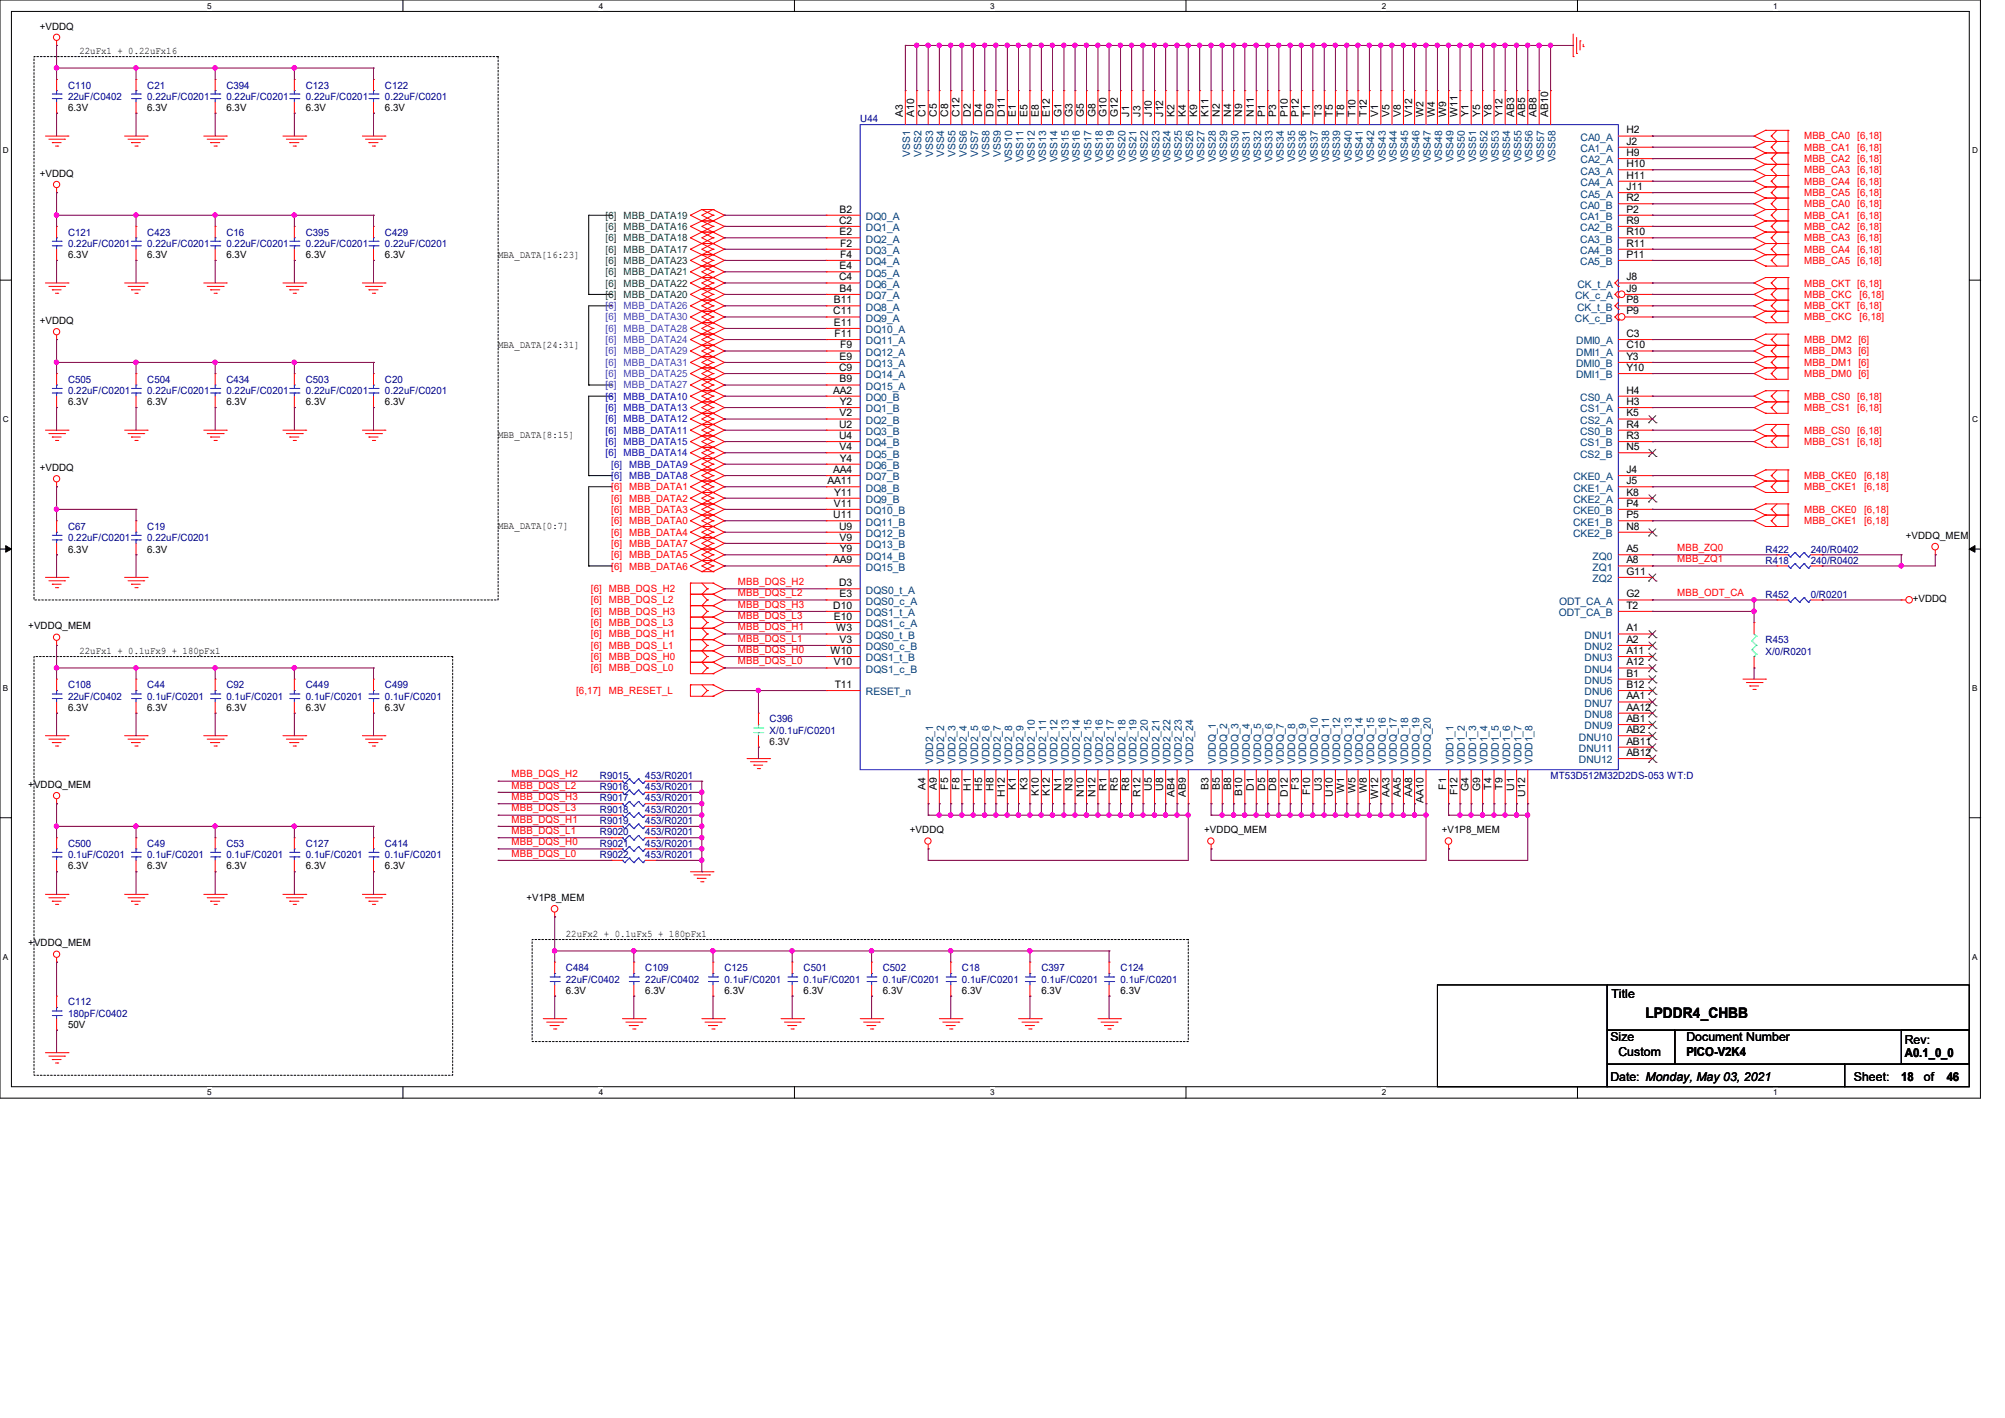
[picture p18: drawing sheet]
<svg xmlns="http://www.w3.org/2000/svg" width="297mm" height="210mm" viewBox="0 0 297 210" stroke-linecap="round" stroke-linejoin="round" font-family="sans-serif">
<defs><g id="words">
<text font-size="2.2" x="243.8" y="150.7">LPDDR4_CHBB</text>
<g font-size="1.8">
<text x="238.7" y="147.9">Title</text>
<text x="238.6" y="154.2">Size</text>
<text x="249.8" y="154.2">Document Number</text>
<text x="282.2" y="154.6">Rev:</text>
<text x="238.6" y="160.1">Date: Monday, May 03, 2021</text>
<text x="239.7" y="156.4">Custom</text>
<text x="249.8" y="156.4">PICO-V2K4</text>
<text x="274.6" y="160.1">Sheet:</text>
<text x="281.6" y="160.1">18</text>
<text x="282.2" y="156.6">A0.1_0_0</text>
<text x="285" y="160.1">of</text>
<text x="288.4" y="160.1">46</text>
</g>
<g font-size="1.5">
<text x="5.9" y="4.4">+VDDQ</text>
<text x="11.8" y="8">22uFx1 + 0.22uFx16</text>
<text x="10.1" y="16.5">6.3V</text>
<text x="21.8" y="16.5">6.3V</text>
<text x="33.5" y="16.5">6.3V</text>
<text x="45.3" y="16.5">6.3V</text>
<text x="57" y="16.5">6.3V</text>
<text x="133.7" y="17.3" transform="rotate(-90 133.7 17.3)">A3</text>
<text x="135.4" y="17.3" transform="rotate(-90 135.4 17.3)">A10</text>
<text x="137.1" y="17.3" transform="rotate(-90 137.1 17.3)">C1</text>
<text x="138.8" y="17.3" transform="rotate(-90 138.8 17.3)">C5</text>
<text x="140.5" y="17.3" transform="rotate(-90 140.5 17.3)">C8</text>
<text x="142.1" y="17.3" transform="rotate(-90 142.1 17.3)">C12</text>
<text x="143.8" y="17.3" transform="rotate(-90 143.8 17.3)">D2</text>
<text x="145.5" y="17.3" transform="rotate(-90 145.5 17.3)">D4</text>
<text x="147.1" y="17.3" transform="rotate(-90 147.1 17.3)">D9</text>
<text x="148.8" y="17.3" transform="rotate(-90 148.8 17.3)">D11</text>
<text x="150.5" y="17.3" transform="rotate(-90 150.5 17.3)">E1</text>
<text x="152.2" y="17.3" transform="rotate(-90 152.2 17.3)">E5</text>
<text x="153.9" y="17.3" transform="rotate(-90 153.9 17.3)">E8</text>
<text x="155.5" y="17.3" transform="rotate(-90 155.5 17.3)">E12</text>
<text x="157.2" y="17.3" transform="rotate(-90 157.2 17.3)">G1</text>
<text x="158.9" y="17.3" transform="rotate(-90 158.9 17.3)">G3</text>
<text x="160.6" y="17.3" transform="rotate(-90 160.6 17.3)">G5</text>
<text x="162.3" y="17.3" transform="rotate(-90 162.3 17.3)">G8</text>
<text x="163.9" y="17.3" transform="rotate(-90 163.9 17.3)">G10</text>
<text x="165.6" y="17.3" transform="rotate(-90 165.6 17.3)">G12</text>
<text x="167.3" y="17.3" transform="rotate(-90 167.3 17.3)">J1</text>
<text x="169" y="17.3" transform="rotate(-90 169 17.3)">J3</text>
<text x="170.6" y="17.3" transform="rotate(-90 170.6 17.3)">J10</text>
<text x="172.3" y="17.3" transform="rotate(-90 172.3 17.3)">J12</text>
<text x="174" y="17.3" transform="rotate(-90 174 17.3)">K2</text>
<text x="175.6" y="17.3" transform="rotate(-90 175.6 17.3)">K4</text>
<text x="177.3" y="17.3" transform="rotate(-90 177.3 17.3)">K9</text>
<text x="179" y="17.3" transform="rotate(-90 179 17.3)">K11</text>
<text x="180.7" y="17.3" transform="rotate(-90 180.7 17.3)">N2</text>
<text x="182.4" y="17.3" transform="rotate(-90 182.4 17.3)">N4</text>
<text x="184" y="17.3" transform="rotate(-90 184 17.3)">N9</text>
<text x="185.7" y="17.3" transform="rotate(-90 185.7 17.3)">N11</text>
<text x="187.4" y="17.3" transform="rotate(-90 187.4 17.3)">P1</text>
<text x="189.1" y="17.3" transform="rotate(-90 189.1 17.3)">P3</text>
<text x="190.8" y="17.3" transform="rotate(-90 190.8 17.3)">P10</text>
<text x="192.4" y="17.3" transform="rotate(-90 192.4 17.3)">P12</text>
<text x="194.1" y="17.3" transform="rotate(-90 194.1 17.3)">T1</text>
<text x="195.8" y="17.3" transform="rotate(-90 195.8 17.3)">T3</text>
<text x="197.4" y="17.3" transform="rotate(-90 197.4 17.3)">T5</text>
<text x="199.1" y="17.3" transform="rotate(-90 199.1 17.3)">T8</text>
<text x="200.8" y="17.3" transform="rotate(-90 200.8 17.3)">T10</text>
<text x="202.5" y="17.3" transform="rotate(-90 202.5 17.3)">T12</text>
<text x="204.2" y="17.3" transform="rotate(-90 204.2 17.3)">V1</text>
<text x="205.8" y="17.3" transform="rotate(-90 205.8 17.3)">V5</text>
<text x="207.5" y="17.3" transform="rotate(-90 207.5 17.3)">V8</text>
<text x="209.2" y="17.3" transform="rotate(-90 209.2 17.3)">V12</text>
<text x="210.9" y="17.3" transform="rotate(-90 210.9 17.3)">W2</text>
<text x="212.6" y="17.3" transform="rotate(-90 212.6 17.3)">W4</text>
<text x="214.2" y="17.3" transform="rotate(-90 214.2 17.3)">W9</text>
<text x="215.9" y="17.3" transform="rotate(-90 215.9 17.3)">W11</text>
<text x="217.5" y="17.3" transform="rotate(-90 217.5 17.3)">Y1</text>
<text x="219.2" y="17.3" transform="rotate(-90 219.2 17.3)">Y5</text>
<text x="220.9" y="17.3" transform="rotate(-90 220.9 17.3)">Y8</text>
<text x="222.6" y="17.3" transform="rotate(-90 222.6 17.3)">Y12</text>
<text x="224.3" y="17.3" transform="rotate(-90 224.3 17.3)">AB3</text>
<text x="225.9" y="17.3" transform="rotate(-90 225.9 17.3)">AB5</text>
<text x="227.6" y="17.3" transform="rotate(-90 227.6 17.3)">AB8</text>
<text x="229.3" y="17.3" transform="rotate(-90 229.3 17.3)">AB10</text>
<text x="240.9" y="19.8">H2</text>
<text x="240.9" y="21.4">J2</text>
<text x="240.9" y="23.1">H9</text>
<text x="5.9" y="26.2">+VDDQ</text>
<text x="240.9" y="24.8">H10</text>
<text x="240.9" y="26.5">H11</text>
<text x="240.9" y="28.2">J11</text>
<text x="240.9" y="29.8">R2</text>
<text x="124.3" y="33.1">C2</text>
<text x="124.4" y="31.5">B2</text>
<text x="124.4" y="34.8">E2</text>
<text x="240.9" y="31.5">P2</text>
<text x="240.9" y="33.1">R9</text>
<text x="240.9" y="34.8">R10</text>
<text x="10.1" y="38.3">6.3V</text>
<text x="21.8" y="38.3">6.3V</text>
<text x="33.5" y="38.3">6.3V</text>
<text x="45.3" y="38.3">6.3V</text>
<text x="57" y="38.3">6.3V</text>
<text x="73.8" y="38.1">MBA_DATA[16:23]</text>
<text x="124.3" y="41.5">C4</text>
<text x="124.4" y="39.9">E4</text>
<text x="124.5" y="36.5">F2</text>
<text x="124.5" y="38.2">F4</text>
<text x="240.9" y="41.5">J8</text>
<text x="240.9" y="36.5">R11</text>
<text x="240.9" y="38.2">P11</text>
<text x="5.9" y="48">+VDDQ</text>
<text x="123.4" y="46.6">C11</text>
<text x="123.5" y="44.9">B11</text>
<text x="124.4" y="43.2">B4</text>
<text x="240.9" y="43.2">J9</text>
<text x="240.9" y="44.9">P8</text>
<text x="240.9" y="46.6">P9</text>
<text x="73.8" y="51.5">MBA_DATA[24:31]</text>
<text x="123.5" y="48.3">E11</text>
<text x="123.6" y="49.9">F11</text>
<text x="124.4" y="53.3">E9</text>
<text x="124.5" y="51.6">F9</text>
<text x="240.9" y="49.9">C3</text>
<text x="240.9" y="51.6">C10</text>
<text x="240.9" y="53.3">Y3</text>
<text x="123.4" y="58.3">AA2</text>
<text x="124.3" y="54.9">C9</text>
<text x="124.4" y="56.6">B9</text>
<text x="124.4" y="60">Y2</text>
<text x="240.9" y="54.9">Y10</text>
<text x="240.9" y="58.3">H4</text>
<text x="240.9" y="60">H3</text>
<text x="10.1" y="60">6.3V</text>
<text x="21.8" y="60">6.3V</text>
<text x="33.5" y="60">6.3V</text>
<text x="45.3" y="60">6.3V</text>
<text x="57" y="60">6.3V</text>
<text x="73.8" y="64.9">MBB_DATA[8:15]</text>
<text x="124.3" y="63.3">U2</text>
<text x="124.3" y="65">U4</text>
<text x="124.4" y="61.7">V2</text>
<text x="240.9" y="61.7">K5</text>
<text x="240.9" y="63.3">R4</text>
<text x="240.9" y="65">R3</text>
<text x="5.9" y="69.8">+VDDQ</text>
<text x="122.6" y="71.7">AA11</text>
<text x="123.4" y="70.1">AA4</text>
<text x="124.4" y="66.7">V4</text>
<text x="124.4" y="68.4">Y4</text>
<text x="240.9" y="70.1">J4</text>
<text x="240.9" y="71.7">J5</text>
<text x="240.9" y="66.7">N5</text>
<text x="123.4" y="76.8">U11</text>
<text x="123.5" y="75.1">V11</text>
<text x="123.6" y="73.4">Y11</text>
<text x="240.9" y="73.4">K8</text>
<text x="240.9" y="75.1">P4</text>
<text x="240.9" y="76.8">P5</text>
<text x="10.1" y="81.8">6.3V</text>
<text x="21.8" y="81.8">6.3V</text>
<text x="73.8" y="78.4">MBA_DATA[0:7]</text>
<text x="123.4" y="83.4">AA9</text>
<text x="124.3" y="78.4">U9</text>
<text x="124.4" y="80.1">V9</text>
<text x="124.4" y="81.8">Y9</text>
<text x="240.9" y="81.8">A5</text>
<text x="240.9" y="78.4">N8</text>
<text x="240.9" y="83.4">A8</text>
<text x="282.3" y="79.8">+VDDQ_MEM</text>
<text x="124.3" y="86.8">D3</text>
<text x="124.4" y="88.5">E3</text>
<text x="240.9" y="88.5">G2</text>
<text x="240.9" y="85.1">G11</text>
<text x="283.3" y="89.2">+VDDQ</text>
<text x="4.2" y="93.2">+VDDQ_MEM</text>
<text x="123.4" y="90.2">D10</text>
<text x="123.5" y="91.8">E10</text>
<text x="123.9" y="93.5">W3</text>
<text x="124.4" y="95.2">V3</text>
<text x="240.9" y="93.5">A1</text>
<text x="240.9" y="95.2">A2</text>
<text x="240.9" y="90.2">T2</text>
<text x="11.8" y="96.8">22uFx1 + 0.1uFx9 + 180pFx1</text>
<text x="123" y="96.9">W10</text>
<text x="123.5" y="98.6">V10</text>
<text x="123.7" y="101.9">T11</text>
<text x="240.9" y="96.9">A11</text>
<text x="240.9" y="98.6">A12</text>
<text x="240.9" y="100.2">B1</text>
<text x="240.9" y="101.9">B12</text>
<text x="10.1" y="105.3">6.3V</text>
<text x="21.8" y="105.3">6.3V</text>
<text x="33.5" y="105.3">6.3V</text>
<text x="45.3" y="105.3">6.3V</text>
<text x="57" y="105.3">6.3V</text>
<text x="240.9" y="103.6">AA1</text>
<text x="240.9" y="105.2">AA12</text>
<text x="240.9" y="106.9">AB1</text>
<text x="240.9" y="108.6">AB2</text>
<text x="240.9" y="110.3">AB11</text>
<text x="240.9" y="112">AB12</text>
<text x="4.2" y="116.7">+VDDQ_MEM</text>
<text x="137.1" y="117.1" transform="rotate(-90 137.1 117.1)">A4</text>
<text x="138.8" y="117.1" transform="rotate(-90 138.8 117.1)">A9</text>
<text x="140.5" y="117" transform="rotate(-90 140.5 117)">F5</text>
<text x="142.1" y="117" transform="rotate(-90 142.1 117)">F8</text>
<text x="143.8" y="117.1" transform="rotate(-90 143.8 117.1)">H1</text>
<text x="145.5" y="117.1" transform="rotate(-90 145.5 117.1)">H5</text>
<text x="147.1" y="117.1" transform="rotate(-90 147.1 117.1)">H8</text>
<text x="148.8" y="118" transform="rotate(-90 148.8 118)">H12</text>
<text x="150.5" y="117.1" transform="rotate(-90 150.5 117.1)">K1</text>
<text x="152.2" y="117.1" transform="rotate(-90 152.2 117.1)">K3</text>
<text x="153.9" y="117.9" transform="rotate(-90 153.9 117.9)">K10</text>
<text x="155.5" y="117.9" transform="rotate(-90 155.5 117.9)">K12</text>
<text x="157.2" y="117.1" transform="rotate(-90 157.2 117.1)">N1</text>
<text x="158.9" y="117.1" transform="rotate(-90 158.9 117.1)">N3</text>
<text x="160.6" y="118" transform="rotate(-90 160.6 118)">N10</text>
<text x="162.3" y="118" transform="rotate(-90 162.3 118)">N12</text>
<text x="163.9" y="117.1" transform="rotate(-90 163.9 117.1)">R1</text>
<text x="165.6" y="117.1" transform="rotate(-90 165.6 117.1)">R5</text>
<text x="167.3" y="117.1" transform="rotate(-90 167.3 117.1)">R8</text>
<text x="169" y="118" transform="rotate(-90 169 118)">R12</text>
<text x="170.6" y="117.1" transform="rotate(-90 170.6 117.1)">U5</text>
<text x="172.3" y="117.1" transform="rotate(-90 172.3 117.1)">U8</text>
<text x="174" y="118.1" transform="rotate(-90 174 118.1)">AB4</text>
<text x="175.6" y="118.1" transform="rotate(-90 175.6 118.1)">AB9</text>
<text x="179" y="117.1" transform="rotate(-90 179 117.1)">B3</text>
<text x="180.7" y="117.1" transform="rotate(-90 180.7 117.1)">B5</text>
<text x="182.4" y="117.1" transform="rotate(-90 182.4 117.1)">B8</text>
<text x="184" y="117.9" transform="rotate(-90 184 117.9)">B10</text>
<text x="185.7" y="117.1" transform="rotate(-90 185.7 117.1)">D1</text>
<text x="187.4" y="117.1" transform="rotate(-90 187.4 117.1)">D5</text>
<text x="189.1" y="117.1" transform="rotate(-90 189.1 117.1)">D8</text>
<text x="190.8" y="118" transform="rotate(-90 190.8 118)">D12</text>
<text x="192.4" y="117" transform="rotate(-90 192.4 117)">F3</text>
<text x="194.1" y="117.8" transform="rotate(-90 194.1 117.8)">F10</text>
<text x="195.8" y="117.1" transform="rotate(-90 195.8 117.1)">U3</text>
<text x="197.4" y="118" transform="rotate(-90 197.4 118)">U10</text>
<text x="199.1" y="117.5" transform="rotate(-90 199.1 117.5)">W1</text>
<text x="200.8" y="117.5" transform="rotate(-90 200.8 117.5)">W5</text>
<text x="202.5" y="117.5" transform="rotate(-90 202.5 117.5)">W8</text>
<text x="204.2" y="118.3" transform="rotate(-90 204.2 118.3)">W12</text>
<text x="205.8" y="118.1" transform="rotate(-90 205.8 118.1)">AA3</text>
<text x="207.5" y="118.1" transform="rotate(-90 207.5 118.1)">AA5</text>
<text x="209.2" y="118.1" transform="rotate(-90 209.2 118.1)">AA8</text>
<text x="210.9" y="118.9" transform="rotate(-90 210.9 118.9)">AA10</text>
<text x="214.2" y="117" transform="rotate(-90 214.2 117)">F1</text>
<text x="215.9" y="117.8" transform="rotate(-90 215.9 117.8)">F12</text>
<text x="217.5" y="117.2" transform="rotate(-90 217.5 117.2)">G4</text>
<text x="219.2" y="117.2" transform="rotate(-90 219.2 117.2)">G9</text>
<text x="220.9" y="117" transform="rotate(-90 220.9 117)">T4</text>
<text x="222.6" y="117" transform="rotate(-90 222.6 117)">T9</text>
<text x="224.3" y="117.1" transform="rotate(-90 224.3 117.1)">U1</text>
<text x="225.9" y="118" transform="rotate(-90 225.9 118)">U12</text>
<text x="134.8" y="123.4">+VDDQ</text>
<text x="178.4" y="123.4">+VDDQ_MEM</text>
<text x="213.6" y="123.4">+V1P8_MEM</text>
<text x="10.1" y="128.8">6.3V</text>
<text x="21.8" y="128.8">6.3V</text>
<text x="33.5" y="128.8">6.3V</text>
<text x="45.3" y="128.8">6.3V</text>
<text x="57" y="128.8">6.3V</text>
<text x="78" y="133.5">+V1P8_MEM</text>
<text x="4.2" y="140.2">+VDDQ_MEM</text>
<text x="83.8" y="138.7">22uFx2 + 0.1uFx5 + 180pFx1</text>
<text x="83.8" y="147.2">6.3V</text>
<text x="95.6" y="147.2">6.3V</text>
<text x="107.3" y="147.2">6.3V</text>
<text x="119" y="147.2">6.3V</text>
<text x="130.8" y="147.2">6.3V</text>
<text x="142.5" y="147.2">6.3V</text>
<text x="154.3" y="147.2">6.3V</text>
<text x="166" y="147.2">6.3V</text>
<text x="10.1" y="152.2">50V</text>
</g>
<g font-size="1.5" fill="#000080">
<text x="10.1" y="13.1">C110</text>
<text x="10.1" y="14.8">22uF/C0402</text>
<text x="21.8" y="13.1">C21</text>
<text x="21.8" y="14.8">0.22uF/C0201</text>
<text x="33.5" y="13.1">C394</text>
<text x="33.5" y="14.8">0.22uF/C0201</text>
<text x="45.3" y="13.1">C123</text>
<text x="45.3" y="14.8">0.22uF/C0201</text>
<text x="57" y="13.1">C122</text>
<text x="57" y="14.8">0.22uF/C0201</text>
<text x="127.4" y="18.1">U44</text>
<text x="10.1" y="34.9">C121</text>
<text x="21.8" y="34.9">C423</text>
<text x="33.5" y="34.9">C16</text>
<text x="45.3" y="34.9">C395</text>
<text x="57" y="34.9">C429</text>
<text x="10.1" y="36.6">0.22uF/C0201</text>
<text x="21.8" y="36.6">0.22uF/C0201</text>
<text x="33.5" y="36.6">0.22uF/C0201</text>
<text x="45.3" y="36.6">0.22uF/C0201</text>
<text x="57" y="36.6">0.22uF/C0201</text>
<text x="10.1" y="56.7">C505</text>
<text x="10.1" y="58.4">0.22uF/C0201</text>
<text x="21.8" y="56.7">C504</text>
<text x="21.8" y="58.4">0.22uF/C0201</text>
<text x="33.5" y="56.7">C434</text>
<text x="33.5" y="58.4">0.22uF/C0201</text>
<text x="45.3" y="56.7">C503</text>
<text x="45.3" y="58.4">0.22uF/C0201</text>
<text x="57" y="56.7">C20</text>
<text x="57" y="58.4">0.22uF/C0201</text>
<text x="10.1" y="78.5">C67</text>
<text x="10.1" y="80.2">0.22uF/C0201</text>
<text x="21.8" y="78.5">C19</text>
<text x="21.8" y="80.2">0.22uF/C0201</text>
<text x="261.5" y="83.5">R418</text>
<text x="261.5" y="81.8">R422</text>
<text x="268.2" y="83.5">240/R0402</text>
<text x="268.2" y="81.8">240/R0402</text>
<text x="261.5" y="88.6">R452</text>
<text x="268.2" y="88.6">0/R0201</text>
<text x="261.5" y="95.3">R453</text>
<text x="10.1" y="101.9">C108</text>
<text x="21.8" y="101.9">C44</text>
<text x="33.5" y="101.9">C92</text>
<text x="45.3" y="101.9">C449</text>
<text x="57" y="101.9">C499</text>
<text x="261.5" y="96.9">X/0/R0201</text>
<text x="10.1" y="103.6">22uF/C0402</text>
<text x="21.8" y="103.6">0.1uF/C0201</text>
<text x="33.5" y="103.6">0.1uF/C0201</text>
<text x="45.3" y="103.6">0.1uF/C0201</text>
<text x="57" y="103.6">0.1uF/C0201</text>
<text x="114" y="107">C396</text>
<text x="114" y="108.7">X/0.1uF/C0201</text>
<text x="88.9" y="115.4">R9015</text>
<text x="88.9" y="117.1">R9016</text>
<text x="88.9" y="118.7">R9017</text>
<text x="95.6" y="115.4">453/R0201</text>
<text x="95.6" y="117.1">453/R0201</text>
<text x="95.6" y="118.7">453/R0201</text>
<text x="229.7" y="115.4">MT53D512M32D2DS-053 WT:D</text>
<text x="10.1" y="125.4">C500</text>
<text x="21.8" y="125.4">C49</text>
<text x="33.5" y="125.4">C53</text>
<text x="45.3" y="125.4">C127</text>
<text x="57" y="125.4">C414</text>
<text x="88.9" y="123.7">R9020</text>
<text x="88.9" y="125.4">R9021</text>
<text x="88.9" y="120.4">R9018</text>
<text x="88.9" y="122.1">R9019</text>
<text x="95.6" y="123.7">453/R0201</text>
<text x="95.6" y="125.4">453/R0201</text>
<text x="95.6" y="120.4">453/R0201</text>
<text x="95.6" y="122.1">453/R0201</text>
<text x="10.1" y="127.1">0.1uF/C0201</text>
<text x="21.8" y="127.1">0.1uF/C0201</text>
<text x="33.5" y="127.1">0.1uF/C0201</text>
<text x="45.3" y="127.1">0.1uF/C0201</text>
<text x="57" y="127.1">0.1uF/C0201</text>
<text x="88.9" y="127.1">R9022</text>
<text x="95.6" y="127.1">453/R0201</text>
<text x="83.8" y="143.9">C484</text>
<text x="95.6" y="143.9">C109</text>
<text x="107.3" y="143.9">C125</text>
<text x="119" y="143.9">C501</text>
<text x="130.8" y="143.9">C502</text>
<text x="142.5" y="143.9">C18</text>
<text x="154.3" y="143.9">C397</text>
<text x="166" y="143.9">C124</text>
<text x="10.1" y="148.9">C112</text>
<text x="83.8" y="145.5">22uF/C0402</text>
<text x="95.6" y="145.5">22uF/C0402</text>
<text x="107.3" y="145.5">0.1uF/C0201</text>
<text x="119" y="145.5">0.1uF/C0201</text>
<text x="130.8" y="145.5">0.1uF/C0201</text>
<text x="142.5" y="145.5">0.1uF/C0201</text>
<text x="154.3" y="145.5">0.1uF/C0201</text>
<text x="166" y="145.5">0.1uF/C0201</text>
<text x="10.1" y="150.6">180pF/C0402</text>
</g>
<g font-size="1.5" fill="#004080">
<text x="134.8" y="23.2" transform="rotate(-90 134.8 23.2)">VSS1</text>
<text x="136.5" y="23.2" transform="rotate(-90 136.5 23.2)">VSS2</text>
<text x="138.2" y="23.2" transform="rotate(-90 138.2 23.2)">VSS3</text>
<text x="139.9" y="23.2" transform="rotate(-90 139.9 23.2)">VSS4</text>
<text x="141.6" y="23.2" transform="rotate(-90 141.6 23.2)">VSS5</text>
<text x="143.2" y="23.2" transform="rotate(-90 143.2 23.2)">VSS6</text>
<text x="144.9" y="23.2" transform="rotate(-90 144.9 23.2)">VSS7</text>
<text x="146.6" y="23.2" transform="rotate(-90 146.6 23.2)">VSS8</text>
<text x="148.3" y="23.2" transform="rotate(-90 148.3 23.2)">VSS9</text>
<text x="234.1" y="20.9">CA0_A</text>
<text x="234.1" y="22.5">CA1_A</text>
<text x="149.9" y="24" transform="rotate(-90 149.9 24)">VSS10</text>
<text x="151.6" y="24" transform="rotate(-90 151.6 24)">VSS11</text>
<text x="153.3" y="24" transform="rotate(-90 153.3 24)">VSS12</text>
<text x="155" y="24" transform="rotate(-90 155 24)">VSS13</text>
<text x="156.6" y="24" transform="rotate(-90 156.6 24)">VSS14</text>
<text x="158.3" y="24" transform="rotate(-90 158.3 24)">VSS15</text>
<text x="160" y="24" transform="rotate(-90 160 24)">VSS16</text>
<text x="161.7" y="24" transform="rotate(-90 161.7 24)">VSS17</text>
<text x="163.4" y="24" transform="rotate(-90 163.4 24)">VSS18</text>
<text x="165" y="24" transform="rotate(-90 165 24)">VSS19</text>
<text x="166.7" y="24" transform="rotate(-90 166.7 24)">VSS20</text>
<text x="168.4" y="24" transform="rotate(-90 168.4 24)">VSS21</text>
<text x="170.1" y="24" transform="rotate(-90 170.1 24)">VSS22</text>
<text x="171.7" y="24" transform="rotate(-90 171.7 24)">VSS23</text>
<text x="173.4" y="24" transform="rotate(-90 173.4 24)">VSS24</text>
<text x="175.1" y="24" transform="rotate(-90 175.1 24)">VSS25</text>
<text x="176.7" y="24" transform="rotate(-90 176.7 24)">VSS26</text>
<text x="178.4" y="24" transform="rotate(-90 178.4 24)">VSS27</text>
<text x="180.1" y="24" transform="rotate(-90 180.1 24)">VSS28</text>
<text x="181.8" y="24" transform="rotate(-90 181.8 24)">VSS29</text>
<text x="183.5" y="24" transform="rotate(-90 183.5 24)">VSS30</text>
<text x="185.1" y="24" transform="rotate(-90 185.1 24)">VSS31</text>
<text x="186.8" y="24" transform="rotate(-90 186.8 24)">VSS32</text>
<text x="188.5" y="24" transform="rotate(-90 188.5 24)">VSS33</text>
<text x="190.2" y="24" transform="rotate(-90 190.2 24)">VSS34</text>
<text x="191.9" y="24" transform="rotate(-90 191.9 24)">VSS35</text>
<text x="193.5" y="24" transform="rotate(-90 193.5 24)">VSS36</text>
<text x="195.2" y="24" transform="rotate(-90 195.2 24)">VSS37</text>
<text x="196.9" y="24" transform="rotate(-90 196.9 24)">VSS38</text>
<text x="198.5" y="24" transform="rotate(-90 198.5 24)">VSS39</text>
<text x="200.2" y="24" transform="rotate(-90 200.2 24)">VSS40</text>
<text x="201.9" y="24" transform="rotate(-90 201.9 24)">VSS41</text>
<text x="203.6" y="24" transform="rotate(-90 203.6 24)">VSS42</text>
<text x="205.3" y="24" transform="rotate(-90 205.3 24)">VSS43</text>
<text x="206.9" y="24" transform="rotate(-90 206.9 24)">VSS44</text>
<text x="208.6" y="24" transform="rotate(-90 208.6 24)">VSS45</text>
<text x="210.3" y="24" transform="rotate(-90 210.3 24)">VSS46</text>
<text x="212" y="24" transform="rotate(-90 212 24)">VSS47</text>
<text x="213.7" y="24" transform="rotate(-90 213.7 24)">VSS48</text>
<text x="215.3" y="24" transform="rotate(-90 215.3 24)">VSS49</text>
<text x="217" y="24" transform="rotate(-90 217 24)">VSS50</text>
<text x="218.7" y="24" transform="rotate(-90 218.7 24)">VSS51</text>
<text x="220.3" y="24" transform="rotate(-90 220.3 24)">VSS52</text>
<text x="222" y="24" transform="rotate(-90 222 24)">VSS53</text>
<text x="223.7" y="24" transform="rotate(-90 223.7 24)">VSS54</text>
<text x="225.4" y="24" transform="rotate(-90 225.4 24)">VSS55</text>
<text x="227" y="24" transform="rotate(-90 227 24)">VSS56</text>
<text x="228.7" y="24" transform="rotate(-90 228.7 24)">VSS57</text>
<text x="230.4" y="24" transform="rotate(-90 230.4 24)">VSS58</text>
<text x="234.1" y="24.2">CA2_A</text>
<text x="234.1" y="25.9">CA3_A</text>
<text x="234.1" y="27.6">CA4_A</text>
<text x="234.1" y="29.3">CA5_A</text>
<text x="128.3" y="32.6">DQ0_A</text>
<text x="128.3" y="34.2">DQ1_A</text>
<text x="128.3" y="35.9">DQ2_A</text>
<text x="234.1" y="30.9">CA0_B</text>
<text x="234.1" y="32.6">CA1_B</text>
<text x="234.1" y="34.2">CA2_B</text>
<text x="234.1" y="35.9">CA3_B</text>
<text x="128.3" y="37.6">DQ3_A</text>
<text x="128.3" y="39.3">DQ4_A</text>
<text x="128.3" y="41">DQ5_A</text>
<text x="234.1" y="37.6">CA4_B</text>
<text x="234.1" y="39.3">CA5_B</text>
<text x="128.3" y="42.6">DQ6_A</text>
<text x="128.3" y="44.3">DQ7_A</text>
<text x="128.3" y="46">DQ8_A</text>
<text x="128.3" y="47.7">DQ9_A</text>
<text x="233.3" y="47.7">CK_c_B</text>
<text x="233.3" y="44.3">CK_c_A</text>
<text x="233.6" y="46">CK_t_B</text>
<text x="233.7" y="42.6">CK_t_A</text>
<text x="128.3" y="49.4">DQ10_A</text>
<text x="128.3" y="51">DQ11_A</text>
<text x="128.3" y="52.7">DQ12_A</text>
<text x="233.5" y="51">DMI0_A</text>
<text x="233.5" y="52.7">DMI1_A</text>
<text x="128.3" y="54.4">DQ13_A</text>
<text x="128.3" y="56">DQ14_A</text>
<text x="128.3" y="57.7">DQ15_A</text>
<text x="128.3" y="59.4">DQ0_B</text>
<text x="233.5" y="54.4">DMI0_B</text>
<text x="233.5" y="56">DMI1_B</text>
<text x="234.1" y="59.4">CS0_A</text>
<text x="128.3" y="61.1">DQ1_B</text>
<text x="128.3" y="62.8">DQ2_B</text>
<text x="128.3" y="64.4">DQ3_B</text>
<text x="234.1" y="64.4">CS0_B</text>
<text x="234.1" y="61.1">CS1_A</text>
<text x="234.1" y="62.8">CS2_A</text>
<text x="128.3" y="66.1">DQ4_B</text>
<text x="128.3" y="67.8">DQ5_B</text>
<text x="128.3" y="69.5">DQ6_B</text>
<text x="128.3" y="71.2">DQ7_B</text>
<text x="233.1" y="71.2">CKE0_A</text>
<text x="234.1" y="66.1">CS1_B</text>
<text x="234.1" y="67.8">CS2_B</text>
<text x="128.3" y="72.8">DQ8_B</text>
<text x="128.3" y="74.5">DQ9_B</text>
<text x="128.3" y="76.2">DQ10_B</text>
<text x="128.3" y="77.9">DQ11_B</text>
<text x="233" y="76.2">CKE0_B</text>
<text x="233" y="77.9">CKE1_B</text>
<text x="233.1" y="72.8">CKE1_A</text>
<text x="233.1" y="74.5">CKE2_A</text>
<text x="128.3" y="79.5">DQ12_B</text>
<text x="128.3" y="81.2">DQ13_B</text>
<text x="128.3" y="82.9">DQ14_B</text>
<text x="233" y="79.5">CKE2_B</text>
<text x="235.9" y="82.9">ZQ0</text>
<text x="128.3" y="84.5">DQ15_B</text>
<text x="128.3" y="87.9">DQS0_t_A</text>
<text x="128.3" y="89.6">DQS0_c_A</text>
<text x="231" y="89.6">ODT_CA_A</text>
<text x="235.9" y="84.5">ZQ1</text>
<text x="235.9" y="86.2">ZQ2</text>
<text x="128.3" y="91.3">DQS1_t_A</text>
<text x="128.3" y="92.9">DQS1_c_A</text>
<text x="128.3" y="94.6">DQS0_t_B</text>
<text x="230.9" y="91.3">ODT_CA_B</text>
<text x="234.7" y="94.6">DNU1</text>
<text x="128.3" y="96.3">DQS0_c_B</text>
<text x="128.3" y="98">DQS1_t_B</text>
<text x="128.3" y="99.7">DQS1_c_B</text>
<text x="234.7" y="96.3">DNU2</text>
<text x="234.7" y="98">DNU3</text>
<text x="234.7" y="99.7">DNU4</text>
<text x="234.7" y="101.3">DNU5</text>
<text x="128.3" y="103">RESET_n</text>
<text x="234.7" y="103">DNU6</text>
<text x="234.7" y="104.7">DNU7</text>
<text x="234.7" y="106.3">DNU8</text>
<text x="138.2" y="113.2" transform="rotate(-90 138.2 113.2)">VDD2_1</text>
<text x="139.9" y="113.2" transform="rotate(-90 139.9 113.2)">VDD2_2</text>
<text x="141.6" y="113.2" transform="rotate(-90 141.6 113.2)">VDD2_3</text>
<text x="143.2" y="113.2" transform="rotate(-90 143.2 113.2)">VDD2_4</text>
<text x="144.9" y="113.2" transform="rotate(-90 144.9 113.2)">VDD2_5</text>
<text x="146.6" y="113.2" transform="rotate(-90 146.6 113.2)">VDD2_6</text>
<text x="148.3" y="113.2" transform="rotate(-90 148.3 113.2)">VDD2_7</text>
<text x="149.9" y="113.2" transform="rotate(-90 149.9 113.2)">VDD2_8</text>
<text x="151.6" y="113.2" transform="rotate(-90 151.6 113.2)">VDD2_9</text>
<text x="153.3" y="113.2" transform="rotate(-90 153.3 113.2)">VDD2_10</text>
<text x="155" y="113.2" transform="rotate(-90 155 113.2)">VDD2_11</text>
<text x="156.6" y="113.2" transform="rotate(-90 156.6 113.2)">VDD2_12</text>
<text x="158.3" y="113.2" transform="rotate(-90 158.3 113.2)">VDD2_13</text>
<text x="160" y="113.2" transform="rotate(-90 160 113.2)">VDD2_14</text>
<text x="161.7" y="113.2" transform="rotate(-90 161.7 113.2)">VDD2_15</text>
<text x="163.4" y="113.2" transform="rotate(-90 163.4 113.2)">VDD2_16</text>
<text x="165" y="113.2" transform="rotate(-90 165 113.2)">VDD2_17</text>
<text x="166.7" y="113.2" transform="rotate(-90 166.7 113.2)">VDD2_18</text>
<text x="168.4" y="113.2" transform="rotate(-90 168.4 113.2)">VDD2_19</text>
<text x="170.1" y="113.2" transform="rotate(-90 170.1 113.2)">VDD2_20</text>
<text x="171.7" y="113.2" transform="rotate(-90 171.7 113.2)">VDD2_21</text>
<text x="173.4" y="113.2" transform="rotate(-90 173.4 113.2)">VDD2_22</text>
<text x="175.1" y="113.2" transform="rotate(-90 175.1 113.2)">VDD2_23</text>
<text x="176.7" y="113.2" transform="rotate(-90 176.7 113.2)">VDD2_24</text>
<text x="180.1" y="113.2" transform="rotate(-90 180.1 113.2)">VDDQ_1</text>
<text x="181.8" y="113.2" transform="rotate(-90 181.8 113.2)">VDDQ_2</text>
<text x="183.5" y="113.2" transform="rotate(-90 183.5 113.2)">VDDQ_3</text>
<text x="185.1" y="113.2" transform="rotate(-90 185.1 113.2)">VDDQ_4</text>
<text x="186.8" y="113.2" transform="rotate(-90 186.8 113.2)">VDDQ_5</text>
<text x="188.5" y="113.2" transform="rotate(-90 188.5 113.2)">VDDQ_6</text>
<text x="190.2" y="113.2" transform="rotate(-90 190.2 113.2)">VDDQ_7</text>
<text x="191.9" y="113.2" transform="rotate(-90 191.9 113.2)">VDDQ_8</text>
<text x="193.5" y="113.2" transform="rotate(-90 193.5 113.2)">VDDQ_9</text>
<text x="195.2" y="113.2" transform="rotate(-90 195.2 113.2)">VDDQ_10</text>
<text x="196.9" y="113.2" transform="rotate(-90 196.9 113.2)">VDDQ_11</text>
<text x="198.5" y="113.2" transform="rotate(-90 198.5 113.2)">VDDQ_12</text>
<text x="200.2" y="113.2" transform="rotate(-90 200.2 113.2)">VDDQ_13</text>
<text x="201.9" y="113.2" transform="rotate(-90 201.9 113.2)">VDDQ_14</text>
<text x="203.6" y="113.2" transform="rotate(-90 203.6 113.2)">VDDQ_15</text>
<text x="205.3" y="113.2" transform="rotate(-90 205.3 113.2)">VDDQ_16</text>
<text x="206.9" y="113.2" transform="rotate(-90 206.9 113.2)">VDDQ_17</text>
<text x="208.6" y="113.2" transform="rotate(-90 208.6 113.2)">VDDQ_18</text>
<text x="210.3" y="113.2" transform="rotate(-90 210.3 113.2)">VDDQ_19</text>
<text x="212" y="113.2" transform="rotate(-90 212 113.2)">VDDQ_20</text>
<text x="215.3" y="113.2" transform="rotate(-90 215.3 113.2)">VDD1_1</text>
<text x="217" y="113.2" transform="rotate(-90 217 113.2)">VDD1_2</text>
<text x="218.7" y="113.2" transform="rotate(-90 218.7 113.2)">VDD1_3</text>
<text x="220.3" y="113.2" transform="rotate(-90 220.3 113.2)">VDD1_4</text>
<text x="222" y="113.2" transform="rotate(-90 222 113.2)">VDD1_5</text>
<text x="223.7" y="113.2" transform="rotate(-90 223.7 113.2)">VDD1_6</text>
<text x="225.4" y="113.2" transform="rotate(-90 225.4 113.2)">VDD1_7</text>
<text x="227" y="113.2" transform="rotate(-90 227 113.2)">VDD1_8</text>
<text x="233.9" y="109.7">DNU10</text>
<text x="233.9" y="111.4">DNU11</text>
<text x="233.9" y="113.1">DNU12</text>
<text x="234.7" y="108">DNU9</text>
</g>
<g font-size="1.5" fill="#f00">
<text x="267.3" y="20.7">MBB_CA0</text>
<text x="267.3" y="22.3">MBB_CA1</text>
<text x="275.1" y="20.7">[6,18]</text>
<text x="275.1" y="22.3">[6,18]</text>
<text x="267.3" y="24">MBB_CA2</text>
<text x="267.3" y="25.7">MBB_CA3</text>
<text x="267.3" y="27.3">MBB_CA4</text>
<text x="267.3" y="29">MBB_CA5</text>
<text x="275.1" y="24">[6,18]</text>
<text x="275.1" y="25.7">[6,18]</text>
<text x="275.1" y="27.3">[6,18]</text>
<text x="275.1" y="29">[6,18]</text>
<text x="267.3" y="30.7">MBB_CA0</text>
<text x="267.3" y="32.4">MBB_CA1</text>
<text x="267.3" y="34.1">MBB_CA2</text>
<text x="267.3" y="35.7">MBB_CA3</text>
<text x="275.1" y="30.7">[6,18]</text>
<text x="275.1" y="32.4">[6,18]</text>
<text x="275.1" y="34.1">[6,18]</text>
<text x="275.1" y="35.7">[6,18]</text>
<text x="267.3" y="37.4">MBB_CA4</text>
<text x="267.3" y="39.1">MBB_CA5</text>
<text x="275.1" y="37.4">[6,18]</text>
<text x="275.1" y="39.1">[6,18]</text>
<text x="267.3" y="42.5">MBB_CKT [6,18]</text>
<text x="267.3" y="44.1">MBB_CKC</text>
<text x="267.3" y="47.5">MBB_CKC</text>
<text x="267.3" y="45.8">MBB_CKT [6,18]</text>
<text x="275.5" y="44.1">[6,18]</text>
<text x="275.5" y="47.5">[6,18]</text>
<text x="267.3" y="50.8">MBB_DM2 [6]</text>
<text x="267.3" y="52.5">MBB_DM3 [6]</text>
<text x="267.3" y="59.2">MBB_CS0</text>
<text x="267.3" y="54.2">MBB_DM1 [6]</text>
<text x="267.3" y="55.8">MBB_DM0 [6]</text>
<text x="275.1" y="59.2">[6,18]</text>
<text x="267.3" y="65.9">MBB_CS1</text>
<text x="267.3" y="60.9">MBB_CS1</text>
<text x="267.3" y="64.2">MBB_CS0</text>
<text x="275.1" y="65.9">[6,18]</text>
<text x="275.1" y="60.9">[6,18]</text>
<text x="275.1" y="64.2">[6,18]</text>
<text x="267.3" y="71">MBB_CKE0</text>
<text x="276.1" y="71">[6,18]</text>
<text x="90.6" y="77.6">[6]</text>
<text x="90.6" y="74.3">[6]</text>
<text x="90.6" y="76">[6]</text>
<text x="90.6" y="72.6">[6]</text>
<text x="93.2" y="77.6">MBB_DATA0</text>
<text x="93.2" y="74.3">MBB_DATA2</text>
<text x="93.2" y="76">MBB_DATA3</text>
<text x="93.2" y="72.6">MBB_DATA1</text>
<text x="267.3" y="72.6">MBB_CKE1</text>
<text x="267.3" y="77.6">MBB_CKE1</text>
<text x="267.3" y="76">MBB_CKE0</text>
<text x="276.1" y="72.6">[6,18]</text>
<text x="276.1" y="77.6">[6,18]</text>
<text x="276.1" y="76">[6,18]</text>
<text x="90.6" y="79.3">[6]</text>
<text x="90.6" y="82.7">[6]</text>
<text x="90.6" y="81">[6]</text>
<text x="93.2" y="79.3">MBB_DATA4</text>
<text x="93.2" y="82.7">MBB_DATA5</text>
<text x="93.2" y="81">MBB_DATA7</text>
<text x="248.5" y="81.6">MBB_ZQ0</text>
<text x="248.5" y="83.3">MBB_ZQ1</text>
<text x="87.5" y="87.7">[6]</text>
<text x="87.5" y="89.4">[6]</text>
<text x="90.2" y="87.7">MBB_DQS_H2</text>
<text x="90.2" y="89.4">MBB_DQS_L2</text>
<text x="90.6" y="84.4">[6]</text>
<text x="93.2" y="84.4">MBB_DATA6</text>
<text x="109.3" y="86.7">MBB_DQS_H2</text>
<text x="109.3" y="88.3">MBB_DQS_L2</text>
<text x="248.5" y="88.3">MBB_ODT_CA</text>
<text x="87.5" y="91.1">[6]</text>
<text x="87.5" y="92.8">[6]</text>
<text x="87.5" y="94.4">[6]</text>
<text x="90.2" y="91.1">MBB_DQS_H3</text>
<text x="90.2" y="92.8">MBB_DQS_L3</text>
<text x="90.2" y="94.4">MBB_DQS_H1</text>
<text x="109.3" y="90">MBB_DQS_H3</text>
<text x="109.3" y="91.7">MBB_DQS_L3</text>
<text x="109.3" y="93.3">MBB_DQS_H1</text>
<text x="109.3" y="95">MBB_DQS_L1</text>
<text x="87.5" y="97.7">[6]</text>
<text x="87.5" y="99.4">[6]</text>
<text x="87.5" y="96.1">[6]</text>
<text x="90.2" y="97.7">MBB_DQS_H0</text>
<text x="90.2" y="99.4">MBB_DQS_L0</text>
<text x="90.2" y="96.1">MBB_DQS_L1</text>
<text x="109.3" y="96.7">MBB_DQS_H0</text>
<text x="109.3" y="98.4">MBB_DQS_L0</text>
<text x="85.3" y="102.8">[6,17]</text>
<text x="90.2" y="102.8">MB_RESET_L</text>
<text x="75.8" y="115.1">MBB_DQS_H2</text>
<text x="75.8" y="116.8">MBB_DQS_L2</text>
<text x="75.8" y="118.5">MBB_DQS_H3</text>
<text x="75.8" y="120.2">MBB_DQS_L3</text>
<text x="75.8" y="121.8">MBB_DQS_H1</text>
<text x="75.8" y="123.5">MBB_DQS_L1</text>
<text x="75.8" y="125.2">MBB_DQS_H0</text>
<text x="75.8" y="126.9">MBB_DQS_L0</text>
</g>
<g font-size="1.5" fill="#008000">
<text x="89.7" y="32.4">[6]</text>
<text x="89.7" y="34.1">[6]</text>
<text x="89.7" y="35.7">[6]</text>
<text x="92.4" y="32.4">MBB_DATA19</text>
<text x="92.4" y="34.1">MBB_DATA16</text>
<text x="92.4" y="35.7">MBB_DATA18</text>
<text x="89.7" y="37.4">[6]</text>
<text x="89.7" y="40.8">[6]</text>
<text x="89.7" y="39.1">[6]</text>
<text x="92.4" y="37.4">MBB_DATA17</text>
<text x="92.4" y="40.8">MBB_DATA21</text>
<text x="92.4" y="39.1">MBB_DATA23</text>
<text x="89.7" y="44.1">[6]</text>
<text x="89.7" y="42.5">[6]</text>
<text x="92.4" y="44.1">MBB_DATA20</text>
<text x="92.4" y="42.5">MBB_DATA22</text>
</g>
<g font-size="1.5" fill="#8000ff">
<text x="89.7" y="45.8">[6]</text>
<text x="89.7" y="47.5">[6]</text>
<text x="92.4" y="45.8">MBB_DATA26</text>
<text x="92.4" y="47.5">MBB_DATA30</text>
<text x="89.7" y="49.1">[6]</text>
<text x="89.7" y="52.5">[6]</text>
<text x="89.7" y="50.8">[6]</text>
<text x="92.4" y="49.1">MBB_DATA28</text>
<text x="92.4" y="52.5">MBB_DATA29</text>
<text x="92.4" y="50.8">MBB_DATA24</text>
<text x="89.7" y="54.2">[6]</text>
<text x="89.7" y="55.8">[6]</text>
<text x="89.7" y="57.5">[6]</text>
<text x="92.4" y="54.2">MBB_DATA31</text>
<text x="92.4" y="55.8">MBB_DATA25</text>
<text x="92.4" y="57.5">MBB_DATA27</text>
</g>
<g font-size="1.5" fill="#00f">
<text x="89.7" y="59.2">[6]</text>
<text x="92.4" y="59.2">MBB_DATA10</text>
<text x="89.7" y="64.2">[6]</text>
<text x="89.7" y="60.9">[6]</text>
<text x="89.7" y="62.6">[6]</text>
<text x="89.7" y="65.9">[6]</text>
<text x="92.4" y="64.2">MBB_DATA11</text>
<text x="92.4" y="60.9">MBB_DATA13</text>
<text x="92.4" y="62.6">MBB_DATA12</text>
<text x="92.4" y="65.9">MBB_DATA15</text>
<text x="89.7" y="67.6">[6]</text>
<text x="90.6" y="71">[6]</text>
<text x="90.6" y="69.3">[6]</text>
<text x="92.4" y="67.6">MBB_DATA14</text>
<text x="93.2" y="71">MBB_DATA8</text>
<text x="93.2" y="69.3">MBB_DATA9</text>
</g>
<text font-size="1.5" fill="#400000" x="114" y="110.3">6.3V</text>
<g font-size="1.2">
<text x="30.7" y="1.3">5</text>
<text x="88.7" y="1.3">4</text>
<text x="146.7" y="1.3">3</text>
<text x="204.7" y="1.3">2</text>
<text x="262.7" y="1.3">1</text>
<text x=".4" y="22.7">D</text>
<text x="292.1" y="22.7">D</text>
<text x=".4" y="62.5">C</text>
<text x="292.1" y="62.5">C</text>
<text x=".4" y="102.3">B</text>
<text x="292.1" y="102.3">B</text>
<text x=".4" y="142.1">A</text>
<text x="292.1" y="142.1">A</text>
<text x="30.7" y="162.2">5</text>
<text x="88.7" y="162.2">4</text>
<text x="146.7" y="162.2">3</text>
<text x="204.7" y="162.2">2</text>
<text x="262.7" y="162.2">1</text>
</g>
</g></defs>
<path d="M0 0h293.4v162.6h-293.4zM1.7 1.7h290v159.3h-290z" fill="none" stroke="#000" stroke-width=".15"/>
<g fill="#fff">
<path d="M30.7 .2h.6v1.3h-.6z"/>
<path d="M30.7 161.1h.6v1.4h-.6z"/>
</g>
<path d="M59.7 0v1.7M59.7 161v1.6" fill="none" stroke="#000" stroke-width=".15"/>
<g fill="#fff">
<path d="M88.7 .2h.6v1.3h-.6z"/>
<path d="M88.7 161.1h.6v1.4h-.6z"/>
</g>
<path d="M117.7 0v1.7M117.7 161v1.6" fill="none" stroke="#000" stroke-width=".15"/>
<g fill="#fff">
<path d="M146.7 .2h.6v1.3h-.6z"/>
<path d="M146.7 161.1h.6v1.4h-.6z"/>
</g>
<path d="M175.7 0v1.7M175.7 161v1.6" fill="none" stroke="#000" stroke-width=".15"/>
<g fill="#fff">
<path d="M204.7 .2h.6v1.3h-.6z"/>
<path d="M204.7 161.1h.6v1.4h-.6z"/>
</g>
<path d="M233.7 0v1.7M233.7 161v1.6" fill="none" stroke="#000" stroke-width=".15"/>
<g fill="#fff">
<path d="M262.7 .2h.6v1.3h-.6z"/>
<path d="M262.7 161.1h.6v1.4h-.6z"/>
<path d="M.4 21.6h.9v1.3h-.9z"/>
<path d="M292.1 21.6h.9v1.3h-.9z"/>
<path d="M.4 61.4h.9v1.3h-.9z"/>
<path d="M292.1 61.4h.9v1.3h-.9z"/>
</g>
<path d="M0 41.5h1.7M291.7 41.5h1.7" fill="none" stroke="#000" stroke-width=".15"/>
<g fill="#fff">
<path d="M.4 101.2h.8v1.4h-.8z"/>
<path d="M292.1 101.2h.8v1.4h-.8z"/>
</g>
<path d="M0 81.3h1.7M291.7 81.3h1.7" fill="none" stroke="#000" stroke-width=".15"/>
<path d="M.8 80.8l.9 .5-.9 .5zM291.7 81.3l.9-.5v1z" fill="#000" stroke="#000" stroke-width=".15"/>
<g fill="#fff">
<path d="M.4 141h.8v1.4h-.8z"/>
<path d="M292.1 141h.8v1.4h-.8z"/>
</g>
<g fill="none" stroke="#000" stroke-width=".15">
<path d="M90.6 31.9h.1M90.6 31.9h-3.4v11.7M87.2 43.6h.1M87.2 57h.1M87.2 43.6h3.4M87.2 57h3.4M90.6 43.6h.1M90.6 45.3h.1M90.6 57h.1M90.6 58.7h.1M90.6 45.3h-3.4v11.7M90.6 58.7h-3.4v11.7"/>
<path d="M87.2 70.4h.1M87.2 70.4h3.4M90.6 70.4h.1M90.6 72.1h.1M90.6 72.1h-3.4v11.7M87.2 83.8h.1M87.2 83.8h3.4M90.6 83.8h.1M0 121.1h1.7M291.7 121.1h1.7M212.9 145.9h25.2v15.1h-25.2zM238.1 152.6h10v5h-10z"/>
<path d="M238.1 157.6h35.2v3.4h-35.2zM238.1 145.9h53.6v6.7h-53.6zM248.1 152.6h43.6v5h-43.6zM273.3 157.6h18.4v3.4h-18.4zM281.6 152.6h10.1v5h-10.1z"/>
</g>
<path d="M5 8.4h68.8v80.5h-68.8zM5 97.2h62.1v62.1h-62.1zM78.8 139.1h97.2v15.2h-97.2z" fill="none" stroke="#000" stroke-width=".15" stroke-dasharray=".3"/>
<g fill="none" stroke="#f00" stroke-width=".15">
<path d="M8.4 6.7h.1M8.4 6.1v.6M233 8.4h.1M233 5v3.4M233.6 7.9h.1M233.6 5.5v2.4M234.1 6.1h.1M234.1 6.1v1.3M234.5 6.9h.1M234.5 6.6v.3M261.5 19.3h.1M261.5 19.3h3.4"/>
<path d="M261.5 19.3l-1.7 .9M263.2 19.3l-.8 .9M264.9 19.3h.1M264.9 19.3v20.1h-3.4M6.7 20.2h3.4M7.2 20.6h2.4M7.7 21.1h.1M7.7 21.1h1.4M8.2 21.6h.4M8.4 28.5h.1M8.4 27.9v.6M8.6 21.6h.1"/>
<path d="M9.6 20.6h.1M10.1 20.2h.1M18.5 20.2h3.3M19 20.6h2.3M19.5 21.1h.1M19.5 21.1h1.3M20 21.6h.3M20.3 21.6h.1M21.3 20.6h.1M21.8 20.2h.1M30.2 20.2h3.3M30.7 20.6h2.4"/>
<path d="M31.2 21.1h.1M31.2 21.1h1.4M31.7 21.6h.3M31.9 38.6h.1M31.9 33.5h.1M31.9 33.5v1.7M31.9 36.9v1.7M32 21.6h.1M33.1 20.6h.1M33.5 20.2h.1M41.9 20.2h3.4M42.4 20.6h2.4"/>
<path d="M42.9 21.1h.1M42.9 21.1h1.4M43.4 21.6h.4M43.6 38.6h.1M43.6 33.5h.1M43.6 33.5v1.7M43.6 36.9v1.7M43.8 21.6h.1M44.8 20.6h.1M45.3 20.2h.1M53.7 20.2h3.3M54.1 20.6h2.4"/>
<path d="M54.7 21.1h.1M54.7 21.1h1.3M55.2 21.6h.3M55.3 38.6h.1M55.3 33.5h.1M55.3 33.5v1.7M55.3 36.9v1.7M55.5 21.6h.1M56.5 20.6h.1M57 20.2h.1M102.3 36.9h.1M102.3 31.9h.1"/>
<path d="M102.3 38.6h.1M102.3 33.5h.1M102.3 35.2h.1M102.3 36.9l1.7 .8M102.3 31.9l1.7 .8M102.3 38.6l1.7 .8M102.3 33.5l1.7 .9M102.3 35.2l1.7 .9M104 36.1h.1M104 37.7h.1M104 39.4h.1M104 31h.1"/>
<path d="M104 32.7h.1M104 34.4h.1M104 31h1.6M104 32.7h1.6M104 34.4h1.6M104 36.1h1.6M104 37.7h1.6M104 39.4h1.6M104 36.1l-1.7 .8M104 36.1l1.6 .8M104 39.4l-1.7 .9M104 39.4l1.6 .9"/>
<path d="M104 31l-1.7 .9M104 31l1.6 .9M104 37.7l-1.7 .9M104 37.7l1.6 .9M104 32.7l-1.7 .8M104 32.7l1.6 .8M104 34.4l-1.7 .8M104 34.4l1.6 .8M105.6 37.7h.1M105.6 36.1h.1M105.6 36.9h.1M105.6 39.4h.1"/>
<path d="M105.6 32.7h.1M105.6 31h.1M105.6 31.9h.1M105.6 38.6h.1M105.6 34.4h.1M105.6 33.5h.1M105.6 35.2h.1M105.6 36.1l1.7 .8M105.6 36.1l-1.6 .8 1.6 .8M105.6 36.9l-1.6 .8M105.6 39.4l1.7 .9M105.6 39.4l-1.6 .9 1.6 .8"/>
<path d="M105.6 31l1.7 .9M105.6 31l-1.6 .9 1.6 .8M105.6 31.9l-1.6 .8M105.6 37.7l1.7 .9M105.6 37.7l-1.6 .9 1.6 .8M105.6 38.6l-1.6 .8M105.6 32.7l1.7 .8M105.6 32.7l-1.6 .8 1.6 .9M105.6 33.5l-1.6 .9M105.6 34.4l1.7 .8M105.6 34.4l-1.6 .8 1.6 .9M105.6 35.2l-1.6 .9"/>
<path d="M107.3 36.9h.1M107.3 31.9h.1M107.3 38.6h.1M107.3 33.5h.1M107.3 35.2h.1M107.3 36.9l-1.7 .8M107.3 31.9l-1.7 .8M107.3 38.6l-1.7 .8M107.3 33.5l-1.7 .9M107.3 35.2l-1.7 .9M122.4 31.9h.1M122.4 33.5h.1"/>
<path d="M122.4 35.2h.1M122.4 36.9h.1M122.4 38.6h.1M122.4 31.9h5M122.4 33.5h5M122.4 35.2h5M122.4 36.9h5M122.4 38.6h5M239.7 20.2h5.1M239.7 31.9h5.1M239.7 33.5h5.1M239.7 35.2h5.1"/>
<path d="M239.7 21.8h5.1M239.7 23.5h5.1M239.7 25.1h5.1M239.7 26.8h5.1M239.7 28.5h5.1M239.7 30.2h5.1M244.8 20.2h.1M244.8 21.8h.1M244.8 23.5h.1M244.8 25.1h.1M244.8 26.8h.1M244.8 28.5h.1"/>
<path d="M244.8 30.2h.1M244.8 31.9h.1M244.8 33.5h.1M244.8 35.2h.1M259.8 20.2h.1M259.8 30.2h.1M259.8 21.8h.1M259.8 23.5h.1M259.8 25.1h.1M259.8 26.8h.1M259.8 28.5h.1M259.8 31.9h.1"/>
<path d="M259.8 33.5h.1M259.8 35.2h.1M259.8 36.9h.1M259.8 38.6h.1M259.8 20.2l1.7 .8M259.8 30.2l1.7 .8M259.8 21.8l1.7 .8M259.8 23.5l1.7 .8M259.8 25.1l1.7 .9M259.8 26.8l1.7 .9M259.8 28.5l1.7 .8M259.8 31.9l1.7 .8"/>
<path d="M259.8 33.5l1.7 .9M259.8 35.2l1.7 .9M259.8 36.9l1.7 .8M259.8 38.6l1.7 .8M261.5 21h.1M261.5 31h.1M261.5 29.3h.1M261.5 22.6h.1M261.5 24.3h.1M261.5 26h.1M261.5 27.7h.1M261.5 32.7h.1"/>
<path d="M261.5 34.4h.1M261.5 36.1h.1M261.5 37.7h.1M261.5 39.4h.1M261.5 21h3.4M261.5 31h3.4M261.5 29.3h3.4M261.5 29.3l-1.7 .9M261.5 22.6h3.4M261.5 21l-1.7 .8M261.5 24.3h3.4M261.5 22.6l-1.7 .9"/>
<path d="M261.5 26h3.4M261.5 24.3l-1.7 .8M261.5 27.7h3.4M261.5 26l-1.7 .8M261.5 27.7l-1.7 .8M261.5 32.7h3.4M261.5 31l-1.7 .9M261.5 34.4h3.4M261.5 32.7l-1.7 .8M261.5 36.1h3.4M261.5 34.4l-1.7 .8M261.5 37.7h3.4"/>
<path d="M261.5 36.1l-1.7 .8M261.5 37.7l-1.7 .9M262.4 20.2h.1M262.4 30.2h.1M262.4 21.8h.1M262.4 23.5h.1M262.4 25.1h.1M262.4 26.8h.1M262.4 28.5h.1M262.4 31.9h.1M262.4 33.5h.1M262.4 35.2h.1"/>
<path d="M262.4 36.9h.1M262.4 38.6h.1M262.4 20.2l.8 .8-.8 .8M262.4 28.5l.8 .8-.8 .9M262.4 30.2l.8 .8-.8 .9M262.4 21.8l.8 .8-.8 .9M262.4 23.5l.8 .8-.8 .8M262.4 25.1l.8 .9-.8 .8M262.4 26.8l.8 .9-.8 .8M262.4 31.9l.8 .8-.8 .8M262.4 33.5l.8 .9-.8 .8M262.4 35.2l.8 .9-.8 .8"/>
<path d="M262.4 36.9l.8 .8-.8 .9M262.4 38.6l.8 .8M264.9 29.3h.1M264.9 21h.1M264.9 22.6h.1M264.9 24.3h.1M264.9 26h.1M264.9 27.7h.1M264.9 31h.1M264.9 32.7h.1M264.9 34.4h.1M264.9 36.1h.1"/>
<path d="M264.9 37.7h.1M6.7 41.9h3.4M7.2 42.4h2.4M7.7 42.9h.1M7.7 42.9h1.4M8.2 43.4h.4M8.4 50.3h.1M8.4 49.7v.6M8.6 43.4h.1M9.6 42.4h.1M10.1 41.9h.1M18.5 41.9h3.3"/>
<path d="M19 42.4h2.3M19.5 42.9h.1M19.5 42.9h1.3M20 43.4h.3M20.3 43.4h.1M21.3 42.4h.1M21.8 41.9h.1M30.2 41.9h3.3M30.7 42.4h2.4M31.2 42.9h.1M31.2 42.9h1.4M31.7 43.4h.3"/>
<path d="M32 43.4h.1M33.1 42.4h.1M33.5 41.9h.1M41.9 41.9h3.4M42.4 42.4h2.4M42.9 42.9h.1M42.9 42.9h1.4M43.4 43.4h.4M43.6 55.3h.1M43.6 55.3v1.7M43.6 58.7v1.7M43.8 43.4h.1"/>
<path d="M44.8 42.4h.1M45.3 41.9h.1M53.7 41.9h3.3M54.1 42.4h2.4M54.7 42.9h.1M54.7 42.9h1.3M55.2 43.4h.3M55.5 43.4h.1M56.5 42.4h.1M57 41.9h.1M102.3 40.3h.1M102.3 43.6h.1"/>
<path d="M102.3 53.7h.1M102.3 58.7h.1M102.3 41.9h.1M102.3 55.3h.1M102.3 48.6h.1M102.3 45.3h.1M102.3 57h.1M102.3 52h.1M102.3 50.3h.1M102.3 46.9h.1M102.3 40.3l1.7 .8M102.3 43.6l1.7 .8"/>
<path d="M102.3 53.7l1.7 .8M102.3 58.7l1.7 .8M102.3 41.9l1.7 .9M102.3 55.3l1.7 .9M102.3 48.6l1.7 .9M102.3 45.3l1.7 .8M102.3 57l1.7 .9M102.3 52l1.7 .8M102.3 50.3l1.7 .8M102.3 46.9l1.7 .9M104 41.1h.1M104 42.8h.1"/>
<path d="M104 44.4h.1M104 52.8h.1M104 54.5h.1M104 57.9h.1M104 59.5h.1M104 56.2h.1M104 47.8h.1M104 49.5h.1M104 46.1h.1M104 51.1h.1M104 59.5h1.6M104 57.9h1.6"/>
<path d="M104 51.1h1.6M104 49.5h1.6M104 52.8h1.6M104 54.5h1.6M104 56.2h1.6M104 42.8h1.6M104 41.1h1.6M104 44.4h1.6M104 47.8h1.6M104 46.1h1.6M104 42.8l-1.7 .8M104 42.8l1.6 .8"/>
<path d="M104 52.8l-1.7 .9M104 52.8l1.6 .9M104 57.9l-1.7 .8M104 57.9l1.6 .8M104 59.5l-1.7 .9M104 59.5l1.6 .9M104 41.1l-1.7 .8M104 41.1l1.6 .8M104 54.5l-1.7 .8M104 54.5l1.6 .8M104 47.8l-1.7 .8M104 47.8l1.6 .8"/>
<path d="M104 44.4l-1.7 .9M104 44.4l1.6 .9M104 56.2l-1.7 .8M104 56.2l1.6 .8M104 51.1l-1.7 .9M104 51.1l1.6 .9M104 49.5l-1.7 .8M104 49.5l1.6 .8M104 46.1l-1.7 .8M104 46.1l1.6 .8M105.6 41.1h.1M105.6 40.3h.1"/>
<path d="M105.6 44.4h.1M105.6 42.8h.1M105.6 43.6h.1M105.6 54.5h.1M105.6 52.8h.1M105.6 53.7h.1M105.6 59.5h.1M105.6 57.9h.1M105.6 58.7h.1M105.6 41.9h.1M105.6 56.2h.1M105.6 55.3h.1"/>
<path d="M105.6 49.5h.1M105.6 47.8h.1M105.6 48.6h.1M105.6 46.1h.1M105.6 45.3h.1M105.6 57h.1M105.6 51.1h.1M105.6 52h.1M105.6 50.3h.1M105.6 46.9h.1M105.6 40.3l-1.6 .8M105.6 42.8l1.7 .8"/>
<path d="M105.6 42.8l-1.6 .8 1.6 .8M105.6 43.6l-1.6 .8M105.6 52.8l1.7 .9M105.6 52.8l-1.6 .9 1.6 .8M105.6 53.7l-1.6 .8M105.6 57.9l1.7 .8M105.6 57.9l-1.6 .8 1.6 .8M105.6 58.7l-1.6 .8M105.6 59.5l1.7 .9M105.6 59.5l-1.6 .9 1.6 .8M105.6 41.1l1.7 .8M105.6 41.1l-1.6 .8 1.6 .9"/>
<path d="M105.6 41.9l-1.6 .9M105.6 54.5l1.7 .8M105.6 54.5l-1.6 .8 1.6 .9M105.6 55.3l-1.6 .9M105.6 47.8l1.7 .8M105.6 47.8l-1.6 .8 1.6 .9M105.6 48.6l-1.6 .9M105.6 44.4l1.7 .9M105.6 44.4l-1.6 .9 1.6 .8M105.6 45.3l-1.6 .8M105.6 56.2l1.7 .8M105.6 56.2l-1.6 .8 1.6 .9"/>
<path d="M105.6 57l-1.6 .9M105.6 51.1l1.7 .9M105.6 51.1l-1.6 .9 1.6 .8M105.6 52l-1.6 .8M105.6 49.5l1.7 .8M105.6 49.5l-1.6 .8 1.6 .8M105.6 50.3l-1.6 .8M105.6 46.1l1.7 .8M105.6 46.1l-1.6 .8 1.6 .9M105.6 46.9l-1.6 .9M107.3 40.3h.1M107.3 43.6h.1"/>
<path d="M107.3 53.7h.1M107.3 58.7h.1M107.3 41.9h.1M107.3 55.3h.1M107.3 48.6h.1M107.3 45.3h.1M107.3 57h.1M107.3 52h.1M107.3 50.3h.1M107.3 46.9h.1M107.3 40.3l-1.7 .8M107.3 43.6l-1.7 .8"/>
<path d="M107.3 53.7l-1.7 .8M107.3 58.7l-1.7 .8M107.3 41.9l-1.7 .9M107.3 55.3l-1.7 .9M107.3 48.6l-1.7 .9M107.3 45.3l-1.7 .8M107.3 57l-1.7 .9M107.3 52l-1.7 .8M107.3 50.3l-1.7 .8M107.3 46.9l-1.7 .9M122.4 40.3h.1M122.4 41.9h.1"/>
<path d="M122.4 43.6h.1M122.4 45.3h.1M122.4 46.9h.1M122.4 48.6h.1M122.4 50.3h.1M122.4 52h.1M122.4 53.7h.1M122.4 55.3h.1M122.4 57h.1M122.4 58.7h.1M122.4 41.9h5M122.4 40.3h5"/>
<path d="M122.4 43.6h5M122.4 45.3h5M122.4 46.9h5M122.4 48.6h5M122.4 50.3h5M122.4 52h5M122.4 53.7h5M122.4 55.3h5M122.4 57h5M122.4 58.7h5M239.2 41.9h.1M239.2 43.6h.1"/>
<path d="M239.2 41.9l.5 .5M239.2 43.6l.5 .5M239.7 42.4h.1M239.7 44.1h.1M239.7 41.9h5.1M239.7 50.3h5.1M239.7 52h5.1M239.7 53.7h5.1M239.7 55.3h5.1M239.7 41.4l-.5 .5M239.7 43.1l-.5 .5M244.8 50.3h.1"/>
<path d="M244.8 52h.1M244.8 53.7h.1M244.8 55.3h.1M244.8 41.9h.1M259.8 58.7h.1M259.8 50.3h.1M259.8 52h.1M259.8 53.7h.1M259.8 55.3h.1M259.8 41.9h.1M259.8 43.6h.1M259.8 46.9h.1"/>
<path d="M259.8 45.3h.1M259.8 58.7l1.7 .8M259.8 50.3l1.7 .8M259.8 52l1.7 .8M259.8 53.7l1.7 .8M259.8 55.3l1.7 .9M259.8 41.9l1.7 .9M259.8 43.6l1.7 .8M259.8 46.9l1.7 .9M259.8 45.3l1.7 .8M261.5 59.5h.1M261.5 57.9h.1"/>
<path d="M261.5 51.1h.1M261.5 49.5h.1M261.5 52.8h.1M261.5 54.5h.1M261.5 56.2h.1M261.5 42.8h.1M261.5 41.1h.1M261.5 44.4h.1M261.5 47.8h.1M261.5 46.1h.1M261.5 59.5h3.4M261.5 59.5l-1.7 .9"/>
<path d="M261.5 57.9h3.4M261.5 57.9l-1.7 .8M261.5 51.1h3.4M261.5 49.5h3.4M261.5 49.5l-1.7 .8M261.5 52.8h3.4M261.5 51.1l-1.7 .9M261.5 54.5h3.4M261.5 52.8l-1.7 .9M261.5 54.5l-1.7 .8M261.5 42.8h3.4M261.5 41.1h3.4"/>
<path d="M261.5 41.1l-1.7 .8M261.5 44.4h3.4M261.5 42.8l-1.7 .8M261.5 46.1h3.4M261.5 46.1l-1.7 .8M261.5 44.4l-1.7 .9M262.4 58.7h.1M262.4 50.3h.1M262.4 52h.1M262.4 53.7h.1M262.4 55.3h.1M262.4 41.9h.1"/>
<path d="M262.4 43.6h.1M262.4 46.9h.1M262.4 45.3h.1M262.4 58.7l.8 .8-.8 .9M262.4 50.3l.8 .8-.8 .9M262.4 52l.8 .8-.8 .9M262.4 53.7l.8 .8-.8 .8M262.4 55.3l.8 .9M262.4 41.9l.8 .9-.8 .8M262.4 43.6l.8 .8-.8 .9M262.4 45.3l.8 .8-.8 .8M262.4 46.9l.8 .9"/>
<path d="M263.2 57.9l-.8 .8M263.2 49.5l-.8 .8M263.2 41.1l-.8 .8M264.9 59.5h.1M264.9 57.9h.1M264.9 49.5h.1M264.9 51.1h.1M264.9 52.8h.1M264.9 54.5h.1M264.9 41.1h.1M264.9 42.8h.1M264.9 46.1h.1"/>
<path d="M264.9 44.4h.1M264.9 41.1v6.7h-3.4M264.9 49.5v6.7h-3.4M264.9 57.9v3.3h-3.4M6.7 63.7h3.4M7.2 64.2h2.4M7.7 64.7h.1M7.7 64.7h1.4M8.2 65.2h.4M8.4 72.1h.1M8.4 71.4v.7M8.6 65.2h.1"/>
<path d="M9.6 64.2h.1M10.1 63.7h.1M18.5 63.7h3.3M19 64.2h2.3M19.5 64.7h.1M19.5 64.7h1.3M20 65.2h.3M20.3 65.2h.1M21.3 64.2h.1M21.8 63.7h.1M30.2 63.7h3.3M30.7 64.2h2.4"/>
<path d="M31.2 64.7h.1M31.2 64.7h1.4M31.7 65.2h.3M32 65.2h.1M33.1 64.2h.1M33.5 63.7h.1M41.9 63.7h3.4M42.4 64.2h2.4M42.9 64.7h.1M42.9 64.7h1.4M43.4 65.2h.4M43.6 60.4h.1"/>
<path d="M43.8 65.2h.1M44.8 64.2h.1M45.3 63.7h.1M53.7 63.7h3.3M54.1 64.2h2.4M54.7 64.7h.1M54.7 64.7h1.3M55.2 65.2h.3M55.5 65.2h.1M56.5 64.2h.1M57 63.7h.1M102.3 70.4h.1"/>
<path d="M102.3 77.1h.1M102.3 78.8h.1M102.3 68.7h.1M102.3 67.1h.1M102.3 63.7h.1M102.3 60.4h.1M102.3 62.1h.1M102.3 65.4h.1M102.3 73.8h.1M102.3 75.4h.1M102.3 72.1h.1M102.3 70.4l1.7 .8"/>
<path d="M102.3 77.1l1.7 .9M102.3 78.8l1.7 .8M102.3 68.7l1.7 .9M102.3 67.1l1.7 .8M102.3 63.7l1.7 .9M102.3 60.4l1.7 .8M102.3 62.1l1.7 .8M102.3 65.4l1.7 .9M102.3 73.8l1.7 .8M102.3 75.4l1.7 .9M102.3 72.1l1.7 .8M104 69.6h.1"/>
<path d="M104 71.2h.1M104 76.3h.1M104 78h.1M104 79.6h.1M104 67.9h.1M104 66.3h.1M104 62.9h.1M104 64.6h.1M104 61.2h.1M104 72.9h.1M104 74.6h.1M104 66.3h1.6"/>
<path d="M104 64.6h1.6M104 61.2h1.6M104 72.9h1.6M104 71.2h1.6M104 78h1.6M104 76.3h1.6M104 69.6h1.6M104 74.6h1.6M104 62.9h1.6M104 69.6l-1.7 .8M104 69.6l1.6 .8M104 76.3l-1.7 .8"/>
<path d="M104 76.3l1.6 .8M104 78l-1.7 .8M104 79.6h1.6M104 78l1.6 .8M104 67.9h1.6M104 67.9l-1.7 .8M104 67.9l1.6 .8M104 66.3l-1.7 .8M104 66.3l1.6 .8M104 62.9l-1.7 .8M104 62.9l1.6 .8M104 61.2l-1.7 .9"/>
<path d="M104 61.2l1.6 .9M104 64.6l-1.7 .8M104 64.6l1.6 .8M104 79.6l-1.7 .9M104 79.6l1.6 .9M104 72.9l-1.7 .9M104 72.9l1.6 .9M104 74.6l-1.7 .8M104 74.6l1.6 .8M104 71.2l-1.7 .9M104 71.2l1.6 .9M105.6 71.2h.1"/>
<path d="M105.6 69.6h.1M105.6 70.4h.1M105.6 78h.1M105.6 76.3h.1M105.6 77.1h.1M105.6 79.6h.1M105.6 78.8h.1M105.6 67.9h.1M105.6 68.7h.1M105.6 66.3h.1M105.6 67.1h.1M105.6 64.6h.1"/>
<path d="M105.6 62.9h.1M105.6 63.7h.1M105.6 61.2h.1M105.6 60.4h.1M105.6 62.1h.1M105.6 65.4h.1M105.6 74.6h.1M105.6 72.9h.1M105.6 73.8h.1M105.6 75.4h.1M105.6 72.1h.1M105.6 69.6l1.7 .8"/>
<path d="M105.6 69.6l-1.6 .8 1.6 .8M105.6 70.4l-1.6 .8M105.6 76.3l1.7 .8M105.6 76.3l-1.6 .8 1.6 .9M105.6 77.1l-1.6 .9M105.6 78l1.7 .8M105.6 78l-1.6 .8 1.6 .8M105.6 78.8l-1.6 .8M105.6 67.9l1.7 .8M105.6 67.9l-1.6 .8 1.6 .9M105.6 68.7l-1.6 .9M105.6 66.3l1.7 .8"/>
<path d="M105.6 66.3l-1.6 .8 1.6 .8M105.6 67.1l-1.6 .8M105.6 62.9l1.7 .8M105.6 62.9l-1.6 .8 1.6 .9M105.6 63.7l-1.6 .9M105.6 60.4l-1.6 .8M105.6 61.2l1.7 .9M105.6 61.2l-1.6 .9 1.6 .8M105.6 62.1l-1.6 .8M105.6 64.6l1.7 .8M105.6 64.6l-1.6 .8 1.6 .9M105.6 65.4l-1.6 .9"/>
<path d="M105.6 79.6l1.7 .9M105.6 79.6l-1.6 .9 1.6 .8M105.6 72.9l1.7 .9M105.6 72.9l-1.6 .9 1.6 .8M105.6 73.8l-1.6 .8M105.6 74.6l1.7 .8M105.6 74.6l-1.6 .8 1.6 .9M105.6 75.4l-1.6 .9M105.6 71.2l1.7 .9M105.6 71.2l-1.6 .9 1.6 .8M105.6 72.1l-1.6 .8M107.3 70.4h.1"/>
<path d="M107.3 77.1h.1M107.3 78.8h.1M107.3 68.7h.1M107.3 67.1h.1M107.3 63.7h.1M107.3 60.4h.1M107.3 62.1h.1M107.3 65.4h.1M107.3 73.8h.1M107.3 75.4h.1M107.3 72.1h.1M107.3 70.4l-1.7 .8"/>
<path d="M107.3 77.1l-1.7 .9M107.3 78.8l-1.7 .8M107.3 68.7l-1.7 .9M107.3 67.1l-1.7 .8M107.3 63.7l-1.7 .9M107.3 60.4l-1.7 .8M107.3 62.1l-1.7 .8M107.3 65.4l-1.7 .9M107.3 73.8l-1.7 .8M107.3 75.4l-1.7 .9M107.3 72.1l-1.7 .8M122.4 60.4h.1"/>
<path d="M122.4 62.1h.1M122.4 63.7h.1M122.4 65.4h.1M122.4 67.1h.1M122.4 68.7h.1M122.4 70.4h.1M122.4 72.1h.1M122.4 73.8h.1M122.4 75.4h.1M122.4 77.1h.1M122.4 78.8h.1M122.4 63.7h5"/>
<path d="M122.4 60.4h5M122.4 62.1h5M122.4 65.4h5M122.4 67.1h5M122.4 68.7h5M122.4 70.4h5M122.4 72.1h5M122.4 73.8h5M122.4 75.4h5M122.4 77.1h5M122.4 78.8h5M259.8 65.4h.1"/>
<path d="M259.8 60.4h.1M259.8 72.1h.1M259.8 77.1h.1M259.8 70.4h.1M259.8 75.4h.1M259.8 63.7h.1M259.8 65.4l1.7 .9M259.8 60.4l1.7 .8M259.8 72.1l1.7 .8M259.8 77.1l1.7 .9M259.8 70.4l1.7 .8M259.8 75.4l1.7 .9"/>
<path d="M259.8 63.7l1.7 .9M261.5 66.3h.1M261.5 64.6h.1M261.5 61.2h.1M261.5 72.9h.1M261.5 71.2h.1M261.5 78h.1M261.5 76.3h.1M261.5 69.6h.1M261.5 74.6h.1M261.5 62.9h.1M261.5 64.6h3.4"/>
<path d="M261.5 64.6l-1.7 .8M261.5 71.2h3.4M261.5 71.2l-1.7 .9M261.5 76.3h3.4M261.5 76.3l-1.7 .8M261.5 69.6h3.4M261.5 69.6l-1.7 .8M261.5 74.6h3.4M261.5 74.6l-1.7 .8M261.5 62.9h3.4M261.5 62.9l-1.7 .8M262.4 65.4h.1"/>
<path d="M262.4 60.4h.1M262.4 72.1h.1M262.4 77.1h.1M262.4 70.4h.1M262.4 75.4h.1M262.4 63.7h.1M262.4 63.7l.8 .9-.8 .8M262.4 65.4l.8 .9M262.4 60.4l.8 .8M262.4 70.4l.8 .8-.8 .9M262.4 72.1l.8 .8M262.4 75.4l.8 .9-.8 .8"/>
<path d="M262.4 77.1l.8 .9M263.2 69.6l-.8 .8M263.2 74.6l-.8 .8M263.2 62.9l-.8 .8M264.9 64.6h.1M264.9 71.2h.1M264.9 76.3h.1M264.9 69.6h.1M264.9 74.6h.1M264.9 62.9h.1M264.9 62.9v3.4h-3.4M264.9 69.6v3.3h-3.4"/>
<path d="M264.9 74.6v3.4h-3.4M6.7 85.5h3.4M7.2 86h2.4M7.7 86.5h.1M7.7 86.5h1.4M8.2 87h.4M8.4 95.6h.1M8.4 94.9v.7M8.6 87h.1M9.6 86h.1M10.1 85.5h.1M18.5 85.5h3.3"/>
<path d="M19 86h2.3M19.5 86.5h.1M19.5 86.5h1.3M20 87h.3M20.3 87h.1M21.3 86h.1M21.8 85.5h.1M102.3 86.4h.1M102.3 88h.1M102.3 89.7h.1M102.3 91.4h.1M102.3 96.4h.1"/>
<path d="M102.3 98.1h.1M102.3 93h.1M102.3 94.7h.1M102.3 82.2h.1M102.3 83.8h.1M102.3 80.5h.1M102.3 88h3.3M102.3 86.4h3.3M102.3 86.4v13.4h3.3M102.3 89.7h3.3M102.3 91.4h3.3M102.3 93h3.3"/>
<path d="M102.3 98.1h3.3M102.3 96.4h3.3M102.3 94.7h3.3M102.3 82.2l1.7 .8M102.3 83.8l1.7 .9M102.3 80.5l1.7 .8M104 81.3h.1M104 83h.1M104 84.7h.1M104 86.4l.8 .8M104 81.3h1.6M104 81.3l-1.7 .9"/>
<path d="M104 83h1.6M104 81.3l1.6 .9M104 83l-1.7 .8M104 84.7h1.6M104 83l1.6 .8M104.8 87.2h.1M104.8 88.9h.1M104.8 90.6h.1M104.8 92.2h.1M104.8 97.2h.1M104.8 98.9h.1M104.8 93.9h.1"/>
<path d="M104.8 95.6h.1M104.8 87.2l-.8 .8 .8 .9M104.8 88.9l-.8 .8 .8 .9M104.8 90.6l-.8 .8 .8 .8M104.8 92.2l-.8 .8 .8 .9M104.8 95.6l-.8 .8 .8 .8M104.8 97.2l-.8 .9 .8 .8M104.8 98.9l-.8 .9M104.8 93.9l-.8 .8 .8 .9M105.6 88h.1M105.6 86.4h.1M105.6 89.7h.1"/>
<path d="M105.6 91.4h.1M105.6 93h.1M105.6 98.1h.1M105.6 96.4h.1M105.6 99.8h.1M105.6 94.7h.1M105.6 83h.1M105.6 81.3h.1M105.6 82.2h.1M105.6 84.7h.1M105.6 83.8h.1M105.6 80.5h.1"/>
<path d="M105.6 86.4l1.7 .8M105.6 88l1.7 .9M105.6 89.7l1.7 .9M105.6 91.4l1.7 .8M105.6 96.4l1.7 .8M105.6 98.1l1.7 .8M105.6 93l1.7 .9M105.6 94.7l1.7 .9M105.6 81.3l1.7 .9M105.6 81.3l-1.6 .9 1.6 .8M105.6 82.2l-1.6 .8M105.6 83l1.7 .8"/>
<path d="M105.6 83l-1.6 .8 1.6 .9M105.6 83.8l-1.6 .9M105.6 80.5l-1.6 .8M107.3 87.2h.1M107.3 88.9h.1M107.3 90.6h.1M107.3 92.2h.1M107.3 97.2h.1M107.3 98.9h.1M107.3 93.9h.1M107.3 95.6h.1M107.3 82.2h.1"/>
<path d="M107.3 83.8h.1M107.3 80.5h.1M107.3 87.2l-1.7 .8M107.3 88.9l-1.7 .8M107.3 90.6l-1.7 .8M107.3 92.2l-1.7 .8M107.3 97.2l-1.7 .9M107.3 98.9l-1.7 .9M107.3 93.9l-1.7 .8M107.3 95.6l-1.7 .8M107.3 82.2l-1.7 .8M107.3 83.8l-1.7 .9"/>
<path d="M107.3 80.5l-1.7 .8M122.4 80.5h.1M122.4 82.2h.1M122.4 83.8h.1M122.4 87.2h.1M122.4 88.9h.1M122.4 90.6h.1M122.4 92.2h.1M122.4 93.9h.1M122.4 95.6h.1M122.4 97.2h.1M122.4 98.9h.1"/>
<path d="M122.4 88.9h5M122.4 83.8h5M122.4 80.5h5M122.4 82.2h5M122.4 87.2h5M122.4 90.6h5M122.4 92.2h5M122.4 93.9h5M122.4 95.6h5M122.4 97.2h5M122.4 98.9h5M263.2 83.8h.1"/>
<path d="M263.2 83.8h1.7M268.2 83.8h1.7M269.9 83.8h.1M281.6 88.9h.1M281.6 88.9h.7M286.7 82.2h.1M286.7 81.5v.7M6.7 109h3.4M7.2 109.5h2.4M7.7 110h.1M7.7 110h1.4M8.2 110.5h.4"/>
<path d="M8.4 119h.1M8.4 118.4v.6M8.6 110.5h.1M9.6 109.5h.1M10.1 109h.1M18.5 109h3.3M19 109.5h2.3M19.5 110h.1M19.5 110h1.3M20 110.5h.3M20.2 105.6h.1M20.2 100.6h.1"/>
<path d="M20.2 100.6v1.7M20.2 104v1.6M20.3 110.5h.1M21.3 109.5h.1M21.8 109h.1M30.2 109h3.3M30.7 109.5h2.4M31.2 110h.1M31.2 110h1.4M31.7 110.5h.3M31.9 105.6h.1M31.9 100.6h.1"/>
<path d="M31.9 100.6v1.7M31.9 104v1.6M32 110.5h.1M33.1 109.5h.1M33.5 109h.1M41.9 109h3.4M42.4 109.5h2.4M42.9 110h.1M42.9 110h1.4M43.4 110.5h.4M43.8 110.5h.1M44.8 109.5h.1"/>
<path d="M45.3 109h.1M53.7 109h3.3M54.1 109.5h2.4M54.7 110h.1M54.7 110h1.3M55.2 110.5h.3M55.5 110.5h.1M56.5 109.5h.1M57 109h.1M102.3 101.4h.1M102.3 101.4v1.7h3.3M102.3 101.4h3.3"/>
<path d="M104 101.4l.8 .9M104.8 102.3h.1M104.8 102.3l-.8 .8M105.6 103.1h.1M105.6 101.4h.1M105.6 101.4l1.7 .9M107.3 102.3h.1M107.3 102.3l-1.7 .8M110.7 112.4h3.3M111.2 112.8h2.3M111.7 113.3h.1M111.7 113.3h1.3"/>
<path d="M112.2 113.8h.3M112.5 113.8h.1M113.5 112.8h.1M114 112.4h.1M258.2 100.6h3.3M258.7 101.1h2.3M259.2 101.6h.1M259.2 101.6h1.3M259.7 102.1h.3M260 102.1h.1M261 101.1h.1M261.5 100.6h.1"/>
<path d="M6.7 132.5h3.4M7.2 133h2.4M7.7 133.5h.1M7.7 133.5h1.4M8.2 133.9h.4M8.6 133.9h.1M9.6 133h.1M10.1 132.5h.1M18.5 132.5h3.3M19 133h2.3M19.5 133.5h.1M19.5 133.5h1.3"/>
<path d="M20 133.9h.3M20.3 133.9h.1M21.3 133h.1M21.8 132.5h.1M30.2 132.5h3.3M30.7 133h2.4M31.2 133.5h.1M31.2 133.5h1.4M31.7 133.9h.3M32 133.9h.1M33.1 133h.1M33.5 132.5h.1"/>
<path d="M41.9 132.5h3.4M42.4 133h2.4M42.9 133.5h.1M42.9 133.5h1.4M43.4 133.9h.4M43.6 129.1h.1M43.6 124.1h.1M43.6 124.1v1.6M43.6 127.4v1.7M43.8 133.9h.1M44.8 133h.1M45.3 132.5h.1"/>
<path d="M53.7 132.5h3.3M54.1 133h2.4M54.7 133.5h.1M54.7 133.5h1.3M55.2 133.9h.3M55.3 129.1h.1M55.3 124.1h.1M55.3 124.1v1.6M55.3 127.4v1.7M55.5 133.9h.1M56.5 133h.1M57 132.5h.1"/>
<path d="M82.2 135.8h.1M82.2 135.1v.7M90.6 124.1h.1M90.6 125.7h.1M90.6 127.4h.1M90.6 124.1h1.6M90.6 125.7h1.6M90.6 127.4h1.6M95.6 124.1h1.6M95.6 125.7h1.6M95.6 127.4h1.6M97.2 124.1h.1"/>
<path d="M97.2 125.7h.1M97.2 127.4h.1M102.3 129.1h3.3M102.8 129.6h2.3M103.3 130.1h.1M103.3 130.1h1.3M103.8 130.6h.3M104.1 130.6h.1M105.1 129.6h.1M105.6 129.1h.1M137.5 125.7h.1M137.5 125.1v.6"/>
<path d="M179.4 125.7h.1M179.4 125.1v.6M214.6 125.7h.1M214.6 125.1v.6M6.7 155.9h3.4M7.2 156.4h2.4M7.7 156.9h.1M7.7 156.9h1.4M8.2 157.4h.4M8.4 142.5h.1M8.4 141.9v.6M8.6 157.4h.1"/>
<path d="M9.6 156.4h.1M10.1 155.9h.1M80.5 150.9h3.3M81 151.4h2.4M81.5 151.9h.1M81.5 151.9h1.3M82 152.4h.3M82.3 152.4h.1M83.4 151.4h.1M83.8 150.9h.1M92.2 150.9h3.4M92.7 151.4h2.4"/>
<path d="M93.2 151.9h.1M93.2 151.9h1.4M93.7 152.4h.4M93.9 147.5h.1M93.9 142.5h.1M93.9 142.5v1.7M93.9 145.9v1.6M94.1 152.4h.1M95.1 151.4h.1M95.6 150.9h.1M104 150.9h3.3M104.4 151.4h2.4"/>
<path d="M104.9 151.9h.1M104.9 151.9h1.4M105.5 152.4h.3M105.8 152.4h.1M106.8 151.4h.1M107.3 150.9h.1M115.7 150.9h3.3M116.2 151.4h2.3M116.7 151.9h.1M116.7 151.9h1.3M117.2 152.4h.3M117.3 147.5h.1"/>
<path d="M117.3 142.5h.1M117.3 142.5v1.7M117.3 145.9v1.6M117.5 152.4h.1M118.5 151.4h.1M119 150.9h.1M127.4 150.9h3.4M127.9 151.4h2.4M128.4 151.9h.1M128.4 151.9h1.4M128.9 152.4h.4M129.3 152.4h.1"/>
<path d="M130.3 151.4h.1M130.8 150.9h.1M139.1 150.9h3.4M139.7 151.4h2.3M140.2 151.9h.1M140.2 151.9h1.3M140.7 152.4h.3M141 152.4h.1M142 151.4h.1M142.5 150.9h.1M150.9 150.9h3.4M151.4 151.4h2.4"/>
<path d="M151.9 151.9h.1M151.9 151.9h1.3M152.4 152.4h.3M152.6 147.5h.1M152.6 142.5h.1M152.6 142.5v1.7M152.6 145.9v1.6M152.7 152.4h.1M153.8 151.4h.1M154.3 150.9h.1M162.6 150.9h3.4M163.1 151.4h2.4"/>
<path d="M163.6 151.9h.1M163.6 151.9h1.4M164.1 152.4h.4M164.3 147.5h.1M164.3 142.5h.1M164.3 142.5v1.7M164.3 145.9v1.6M164.5 152.4h.1M165.5 151.4h.1M166 150.9h.1"/>
<circle cx="8.4" cy="5.5" r=".47"/>
<circle cx="8.4" cy="27.3" r=".47"/>
<circle cx="8.4" cy="49.1" r=".47"/>
<circle cx="8.4" cy="70.9" r=".47"/>
<circle cx="8.4" cy="94.4" r=".47"/>
<circle cx="282.8" cy="88.8" r=".49"/>
<circle cx="286.7" cy="81" r=".49"/>
<circle cx="8.4" cy="117.8" r=".47"/>
<circle cx="82.1" cy="134.6" r=".49"/>
<circle cx="137.5" cy="124.6" r=".47"/>
<circle cx="179.4" cy="124.6" r=".47"/>
<circle cx="214.6" cy="124.6" r=".49"/>
<circle cx="8.4" cy="141.3" r=".47"/>
</g>
<g fill="none" stroke="#00f" stroke-width=".15">
<path d="M127.4 18.5h112.3v95.5h-112.3zM31.2 35.7h1.4M31.2 36.4h1.4M31.9 35.2h.1M31.9 36.4h.1M31.9 35.2v.5M31.9 36.4v.5M32.6 35.7h.1M32.6 36.4h.1M42.9 35.7h1.4M42.9 36.4h1.4M43.6 35.2h.1"/>
<path d="M43.6 36.4h.1M43.6 35.2v.5M43.6 36.4v.5M44.3 35.7h.1M44.3 36.4h.1M54.7 35.7h1.3M54.7 36.4h1.3M55.3 35.2h.1M55.3 36.4h.1M55.3 35.2v.5M55.3 36.4v.5M56 35.7h.1"/>
<path d="M56 36.4h.1M42.9 57.5h1.4M42.9 58.2h1.4M43.6 57h.1M43.6 58.2h.1M43.6 57v.5M43.6 58.2v.5M44.3 57.5h.1M44.3 58.2h.1M264.9 83.8h.1M264.9 83.8l.3 .4M265.2 84.2h.1"/>
<path d="M265.9 83.5h.1M265.9 83.5l-.7 .7M265.9 83.5l.7 .7M266.6 84.2h.1M267.3 83.5h.1M267.3 83.5l.6 .7M267.3 83.5l-.7 .7M267.9 84.2h.1M268.2 83.8l-.3 .4M19.5 102.8h1.3M19.5 103.5h1.3M20.2 102.3h.1"/>
<path d="M20.2 103.5h.1M20.2 102.3v.5M20.2 103.5v.5M20.8 102.8h.1M20.8 103.5h.1M31.2 102.8h1.4M31.2 103.5h1.4M31.9 102.3h.1M31.9 103.5h.1M31.9 102.3v.5M31.9 103.5v.5M32.6 102.8h.1"/>
<path d="M32.6 103.5h.1M42.9 126.2h1.4M42.9 126.9h1.4M43.6 125.7h.1M43.6 126.9h.1M43.6 125.7v.5M43.6 126.9v.5M44.3 126.2h.1M44.3 126.9h.1M54.7 126.2h1.3M54.7 126.9h1.3M55.3 125.7h.1"/>
<path d="M55.3 126.9h.1M55.3 125.7v.5M55.3 126.9v.5M56 126.2h.1M56 126.9h.1M92.2 124.1h.1M92.2 125.7h.1M92.2 127.4h.1M92.2 124.1l.3 .3M92.2 125.7l.3 .4M92.2 127.4l.3 .4M92.5 124.4h.1"/>
<path d="M92.5 126.1h.1M92.5 127.8h.1M93.2 123.7h.1M93.2 125.4h.1M93.2 127.1h.1M93.2 123.7l-.7 .7M93.2 123.7l.7 .7M93.2 125.4l-.7 .7M93.2 125.4l.7 .7M93.2 127.1l-.7 .7M93.2 127.1l.7 .7M93.9 124.4h.1"/>
<path d="M93.9 126.1h.1M93.9 127.8h.1M94.6 123.7h.1M94.6 125.4h.1M94.6 127.1h.1M94.6 123.7l.6 .7M94.6 123.7l-.7 .7M94.6 125.4l.6 .7M94.6 125.4l-.7 .7M94.6 127.1l.6 .7M94.6 127.1l-.7 .7M95.2 124.4h.1"/>
<path d="M95.2 126.1h.1M95.2 127.8h.1M95.6 124.1l-.4 .3M95.6 125.7l-.4 .4M95.6 127.4l-.4 .4M93.2 144.7h1.4M93.2 145.4h1.4M93.9 144.2h.1M93.9 145.4h.1M93.9 144.2v.5M93.9 145.4v.5M94.6 144.7h.1"/>
<path d="M94.6 145.4h.1M116.7 144.7h1.3M116.7 145.4h1.3M117.3 144.2h.1M117.3 145.4h.1M117.3 144.2v.5M117.3 145.4v.5M118 144.7h.1M118 145.4h.1M151.9 144.7h1.3M151.9 145.4h1.3M152.6 144.2h.1"/>
<path d="M152.6 145.4h.1M152.6 144.2v.5M152.6 145.4v.5M153.2 144.7h.1M153.2 145.4h.1M163.6 144.7h1.4M163.6 145.4h1.4M164.3 144.2h.1M164.3 145.4h.1M164.3 144.2v.5M164.3 145.4v.5M165 144.7h.1"/>
<path d="M165 145.4h.1"/>
</g>
<circle cx="240.2" cy="43.6" r=".49" fill="#fff" stroke="#f00" stroke-width=".15"/>
<g fill="none" stroke="#f00" stroke-width=".15">
<path d="M134.1 13.4h.1M134.1 13.4v5.1M135.8 13.4h.1M135.8 13.4v5.1M137.5 13.4h.1M137.5 13.4v5.1M139.1 13.4h.1M139.1 13.4v5.1M140.8 13.4h.1M140.8 13.4v5.1M142.5 13.4h.1M142.5 13.4v5.1"/>
<path d="M144.2 13.4h.1M144.2 13.4v5.1M145.9 13.4h.1M145.9 13.4v5.1M147.5 13.4h.1M147.5 13.4v5.1M149.2 13.4h.1M149.2 13.4v5.1M150.9 13.4h.1M150.9 13.4v5.1M152.6 13.4h.1M152.6 13.4v5.1"/>
<path d="M154.3 13.4h.1M154.3 13.4v5.1M155.9 13.4h.1M155.9 13.4v5.1M157.6 13.4h.1M157.6 13.4v5.1M159.3 13.4h.1M159.3 13.4v5.1M161 13.4h.1M161 13.4v5.1M162.6 13.4h.1M162.6 13.4v5.1"/>
<path d="M164.3 13.4h.1M164.3 13.4v5.1M166 13.4h.1M166 13.4v5.1M167.6 13.4h.1M167.6 13.4v5.1M169.3 13.4h.1M169.3 13.4v5.1M171 13.4h.1M171 13.4v5.1M172.7 13.4h.1M172.7 13.4v5.1"/>
<path d="M174.4 13.4h.1M174.4 13.4v5.1M176 13.4h.1M176 13.4v5.1M177.7 13.4h.1M177.7 13.4v5.1M179.4 13.4h.1M179.4 13.4v5.1M181.1 13.4h.1M181.1 13.4v5.1M182.8 13.4h.1M182.8 13.4v5.1"/>
<path d="M184.4 13.4h.1M184.4 13.4v5.1M186.1 13.4h.1M186.1 13.4v5.1M187.8 13.4h.1M187.8 13.4v5.1M189.4 13.4h.1M189.4 13.4v5.1M191.1 13.4h.1M191.1 13.4v5.1M192.8 13.4h.1M192.8 13.4v5.1"/>
<path d="M194.5 13.4h.1M194.5 13.4v5.1M196.2 13.4h.1M196.2 13.4v5.1M197.8 13.4h.1M197.8 13.4v5.1M199.5 13.4h.1M199.5 13.4v5.1M201.2 13.4h.1M201.2 13.4v5.1M202.9 13.4h.1M202.9 13.4v5.1"/>
<path d="M204.6 13.4h.1M204.6 13.4v5.1M206.2 13.4h.1M206.2 13.4v5.1M207.9 13.4h.1M207.9 13.4v5.1M209.5 13.4h.1M209.5 13.4v5.1M211.2 13.4h.1M211.2 13.4v5.1M212.9 13.4h.1M212.9 13.4v5.1"/>
<path d="M214.6 13.4h.1M214.6 13.4v5.1M216.3 13.4h.1M216.3 13.4v5.1M217.9 13.4h.1M217.9 13.4v5.1M219.6 13.4h.1M219.6 13.4v5.1M221.3 13.4h.1M221.3 13.4v5.1M223 13.4h.1M223 13.4v5.1"/>
<path d="M224.7 13.4h.1M224.7 13.4v5.1M226.3 13.4h.1M226.3 13.4v5.1M228 13.4h.1M228 13.4v5.1M229.7 13.4h.1M229.7 13.4v5.1M239.7 36.9h5.1M239.7 38.6h5.1M244.8 36.9h.1M244.8 38.6h.1"/>
<path d="M239.2 45.3h.1M239.2 46.9h.1M239.2 45.3l.5 .5M239.2 46.9l.5 .6M239.7 45.8h.1M239.7 47.5h.1M239.7 58.7h5.1M239.7 44.8l-.5 .5M239.7 45.3h5.1M239.7 46.4l-.5 .5M240.7 43.6h4.1M244.8 43.6h.1"/>
<path d="M244.8 58.7h.1M244.8 45.3h.1M239.7 60.4h5.1M239.7 70.4h5.1M239.7 72.1h5.1M244.8 60.4h.1M244.8 70.4h.1M244.8 72.1h.1M239.7 82.2h5.1M239.7 93.9h5.1M239.7 95.6h5.1M239.7 97.2h5.1"/>
<path d="M239.7 98.9h5.1M239.7 88.9h5.1M244.8 82.2h.1M244.8 93.9h.1M244.8 95.6h.1M244.8 97.2h.1M244.8 98.9h.1M244.8 88.9h.1M122.4 102.3h.1M122.4 102.3h5M139.1 119h.1M139.1 114v5"/>
<path d="M144.2 119h.1M144.2 114v5M145.9 119h.1M145.9 114v5M147.5 119h.1M147.5 114v5M149.2 119h.1M149.2 114v5M150.9 119h.1M150.9 114v5M152.6 119h.1M152.6 114v5"/>
<path d="M154.3 119h.1M154.3 114v5M155.9 119h.1M155.9 114v5M157.6 119h.1M157.6 114v5M159.3 119h.1M159.3 114v5M161 119h.1M161 114v5M162.6 119h.1M162.6 114v5"/>
<path d="M164.3 119h.1M164.3 114v5M166 119h.1M166 114v5M167.6 119h.1M167.6 114v5M169.3 119h.1M169.3 114v5M171 119h.1M171 114v5M172.7 119h.1M172.7 114v5"/>
<path d="M179.4 119h.1M179.4 114v5M181.1 119h.1M181.1 114v5M182.8 119h.1M182.8 114v5M184.4 119h.1M184.4 114v5M186.1 119h.1M186.1 114v5M187.8 119h.1M187.8 114v5"/>
<path d="M189.4 119h.1M189.4 114v5M191.1 119h.1M191.1 114v5M192.8 119h.1M192.8 114v5M194.5 119h.1M194.5 114v5M196.2 119h.1M196.2 114v5M197.8 119h.1M197.8 114v5"/>
<path d="M199.5 119h.1M199.5 114v5M201.2 119h.1M201.2 114v5M202.9 119h.1M202.9 114v5M204.6 119h.1M204.6 114v5M206.2 119h.1M206.2 114v5M214.6 119h.1M214.6 114v5"/>
<path d="M216.3 119h.1M216.3 114v5M217.9 119h.1M217.9 114v5M219.6 119h.1M219.6 114v5M221.3 119h.1M221.3 114v5M223 119h.1M223 114v5M224.7 119h.1M224.7 114v5"/>
<path d="M226.3 119h.1M226.3 114v5M239.7 100.6h5.1M239.7 102.3h5.1M239.7 104h5.1M239.7 105.6h5.1M239.7 107.3h5.1M239.7 109h5.1M239.7 110.7h5.1M239.7 112.4h5.1M244.8 100.6h.1M244.8 102.3h.1"/>
<path d="M244.8 104h.1M244.8 105.6h.1M244.8 107.3h.1M244.8 109h.1M244.8 110.7h.1M244.8 112.4h.1"/>
</g>
<g fill="none" stroke="#804000" stroke-width=".15">
<path d="M244.2 94.4h.1M244.2 96.1h.1M244.2 97.8h.1M244.2 99.5h.1M244.3 93.4l1 1M244.3 95.1l1 1M244.3 96.7l1 1.1M244.3 98.4l1 1.1M245.3 93.4l-1.1 1M245.3 95.1l-1.1 1M245.3 96.7l-1.1 1.1M245.3 98.4l-1.1 1.1"/>
<path d="M245.3 94.4h.1M245.3 96.1h.1M245.3 97.8h.1M245.3 99.5h.1M244.2 101.1h.1M244.2 102.8h.1M244.2 104.5h.1M244.2 106.2h.1M244.2 107.9h.1M244.2 109.5h.1M244.2 111.2h.1M244.2 112.9h.1"/>
<path d="M244.3 100.1l1 1M244.3 101.8l1 1M244.3 103.5l1 1M244.3 105.1l1 1.1M244.3 106.8l1 1.1M244.3 108.5l1 1M244.3 110.2l1 1M244.3 111.8l1 1.1M245.3 100.1l-1.1 1M245.3 101.8l-1.1 1M245.3 103.5l-1.1 1M245.3 105.1l-1.1 1.1"/>
<path d="M245.3 106.8l-1.1 1.1M245.3 108.5l-1.1 1M245.3 110.2l-1.1 1M245.3 111.8l-1.1 1.1M245.3 101.1h.1M245.3 102.8h.1M245.3 104.5h.1M245.3 106.2h.1M245.3 107.9h.1M245.3 109.5h.1M245.3 111.2h.1M245.3 112.9h.1"/>
</g>
<circle cx="240.2" cy="46.9" r=".49" fill="#fff" stroke="#f00" stroke-width=".15"/>
<g fill="none" stroke="#f00" stroke-width=".15">
<path d="M8.4 16.8h.1M8.4 11.8h.1M8.4 11.8v1.6M8.4 15.1v1.7M20.2 16.8h.1M20.2 11.8h.1M20.2 11.8v1.6M20.2 15.1v1.7M31.9 16.8h.1M31.9 11.8h.1M31.9 11.8v1.6M31.9 15.1v1.7"/>
<path d="M43.6 16.8h.1M43.6 11.8h.1M43.6 11.8v1.6M43.6 15.1v1.7M55.3 16.8h.1M55.3 11.8h.1M55.3 11.8v1.6M55.3 15.1v1.7M8.4 38.6h.1M8.4 33.5h.1M8.4 33.5v1.7M8.4 36.9v1.7"/>
<path d="M20.2 38.6h.1M20.2 33.5h.1M20.2 33.5v1.7M20.2 36.9v1.7M8.4 55.3h.1M8.4 55.3v1.7M8.4 58.7v1.7M20.2 55.3h.1M20.2 55.3v1.7M20.2 58.7v1.7M31.9 55.3h.1M31.9 55.3v1.7"/>
<path d="M31.9 58.7v1.7M55.3 55.3h.1M55.3 55.3v1.7M55.3 58.7v1.7M240.7 46.9h4.1M244.8 46.9h.1M8.4 77.1h.1M8.4 60.4h.1M8.4 77.1v1.7M20.2 77.1h.1M20.2 60.4h.1M20.2 77.1v1.7"/>
<path d="M31.9 60.4h.1M55.3 60.4h.1M239.7 62.1h5.1M239.7 63.7h5.1M239.7 65.4h5.1M239.7 67.1h5.1M239.7 73.8h5.1M239.7 75.4h5.1M239.7 77.1h5.1M239.7 78.8h5.1M244.8 62.1h.1M244.8 63.7h.1"/>
<path d="M244.8 65.4h.1M244.8 67.1h.1M244.8 73.8h.1M244.8 75.4h.1M244.8 77.1h.1M244.8 78.8h.1M8.4 82.2h.1M8.4 80.5v1.7M20.2 82.2h.1M20.2 80.5v1.7M239.7 83.8h5.1M239.7 85.5h5.1"/>
<path d="M239.7 90.6h5.1M244.8 83.8h.1M244.8 85.5h.1M244.8 90.6h.1M259.8 92.2h.1M259.8 98.9h.1M259.8 92.2v1.7M259.8 97.2v1.7M263.2 88.9h.1M263.2 82.2h.1M263.2 88.9h1.7M263.2 82.2h1.7"/>
<path d="M268.2 88.9h1.7M268.2 82.2h1.7M269.9 88.9h.1M269.9 82.2h.1M8.4 105.6h.1M8.4 100.6h.1M8.4 100.6v1.7M8.4 104v1.6M43.6 105.6h.1M43.6 100.6h.1M43.6 100.6v1.7M43.6 104v1.6"/>
<path d="M55.3 105.6h.1M55.3 100.6h.1M55.3 100.6v1.7M55.3 104v1.6M90.6 115.7h.1M90.6 117.3h.1M90.6 119h.1M90.6 115.7h1.6M90.6 117.3h1.6M90.6 119h1.6M95.6 115.7h1.6M95.6 117.3h1.6"/>
<path d="M95.6 119h1.6M97.2 115.7h.1M97.2 117.3h.1M97.2 119h.1M112.4 110.7h.1M112.4 105.6h.1M112.4 105.6v1.7M112.4 109v1.7M137.5 119h.1M137.5 114v5M140.8 119h.1M140.8 114v5"/>
<path d="M142.5 119h.1M142.5 114v5M174.4 119h.1M174.4 114v5M176 119h.1M176 114v5M207.9 119h.1M207.9 114v5M209.5 119h.1M209.5 114v5M211.2 119h.1M211.2 114v5"/>
<path d="M8.4 129.1h.1M8.4 124.1h.1M8.4 124.1v1.6M8.4 127.4v1.7M20.2 129.1h.1M20.2 124.1h.1M20.2 124.1v1.6M20.2 127.4v1.7M31.9 129.1h.1M31.9 124.1h.1M31.9 124.1v1.6M31.9 127.4v1.7"/>
<path d="M90.6 120.7h.1M90.6 122.4h.1M90.6 120.7h1.6M90.6 122.4h1.6M95.6 120.7h1.6M95.6 122.4h1.6M97.2 120.7h.1M97.2 122.4h.1M8.4 152.6h.1M8.4 147.5h.1M8.4 147.5v1.7M8.4 150.9v1.7"/>
<path d="M82.2 147.5h.1M82.2 142.5h.1M82.2 142.5v1.7M82.2 145.9v1.6M105.6 147.5h.1M105.6 142.5h.1M105.6 142.5v1.7M105.6 145.9v1.6M129.1 147.5h.1M129.1 142.5h.1M129.1 142.5v1.7M129.1 145.9v1.6"/>
<path d="M140.8 147.5h.1M140.8 142.5h.1M140.8 142.5v1.7M140.8 145.9v1.6"/>
</g>
<g fill="none" stroke="#804000" stroke-width=".15">
<path d="M244.2 62.6h.1M244.2 67.6h.1M244.2 74.3h.1M244.2 79.4h.1M244.3 61.6l1 1M244.3 66.5l1 1.1M244.3 73.3l1 1M244.3 78.3l1 1.1M245.3 61.6l-1.1 1M245.3 66.5l-1.1 1.1M245.3 73.3l-1.1 1M245.3 78.3l-1.1 1.1"/>
<path d="M245.3 62.6h.1M245.3 67.6h.1M245.3 74.3h.1M245.3 79.4h.1M244.2 86.1h.1M244.3 85l1 1.1M245.3 85l-1.1 1.1M245.3 86.1h.1"/>
</g>
<g fill="none" stroke="#00f" stroke-width=".15">
<path d="M7.7 13.9h1.4M7.7 14.6h1.4M8.4 13.4h.1M8.4 14.6h.1M8.4 13.4v.5M8.4 14.6v.5M9.1 13.9h.1M9.1 14.6h.1M19.5 13.9h1.3M19.5 14.6h1.3M20.2 13.4h.1M20.2 14.6h.1"/>
<path d="M20.2 13.4v.5M20.2 14.6v.5M20.8 13.9h.1M20.8 14.6h.1M31.2 13.9h1.4M31.2 14.6h1.4M31.9 13.4h.1M31.9 14.6h.1M31.9 13.4v.5M31.9 14.6v.5M32.6 13.9h.1M32.6 14.6h.1"/>
<path d="M42.9 13.9h1.4M42.9 14.6h1.4M43.6 13.4h.1M43.6 14.6h.1M43.6 13.4v.5M43.6 14.6v.5M44.3 13.9h.1M44.3 14.6h.1M54.7 13.9h1.3M54.7 14.6h1.3M55.3 13.4h.1M55.3 14.6h.1"/>
<path d="M55.3 13.4v.5M55.3 14.6v.5M56 13.9h.1M56 14.6h.1M7.7 35.7h1.4M7.7 36.4h1.4M8.4 35.2h.1M8.4 36.4h.1M8.4 35.2v.5M8.4 36.4v.5M9.1 35.7h.1M9.1 36.4h.1"/>
<path d="M19.5 35.7h1.3M19.5 36.4h1.3M20.2 35.2h.1M20.2 36.4h.1M20.2 35.2v.5M20.2 36.4v.5M20.8 35.7h.1M20.8 36.4h.1M7.7 57.5h1.4M7.7 58.2h1.4M8.4 57h.1M8.4 58.2h.1"/>
<path d="M8.4 57v.5M8.4 58.2v.5M9.1 57.5h.1M9.1 58.2h.1M19.5 57.5h1.3M19.5 58.2h1.3M20.2 57h.1M20.2 58.2h.1M20.2 57v.5M20.2 58.2v.5M20.8 57.5h.1M20.8 58.2h.1"/>
<path d="M31.2 57.5h1.4M31.2 58.2h1.4M31.9 57h.1M31.9 58.2h.1M31.9 57v.5M31.9 58.2v.5M32.6 57.5h.1M32.6 58.2h.1M54.7 57.5h1.3M54.7 58.2h1.3M55.3 57h.1M55.3 58.2h.1"/>
<path d="M55.3 57v.5M55.3 58.2v.5M56 57.5h.1M56 58.2h.1M7.7 79.3h1.4M7.7 80h1.4M8.4 78.8h.1M8.4 80h.1M8.4 78.8v.5M8.4 80v.5M9.1 79.3h.1M9.1 80h.1"/>
<path d="M19.5 79.3h1.3M19.5 80h1.3M20.2 78.8h.1M20.2 80h.1M20.2 78.8v.5M20.2 80v.5M20.8 79.3h.1M20.8 80h.1M264.9 88.9h.1M264.9 82.2h.1M264.9 88.9l.3 .3M264.9 82.2l.3 .3"/>
<path d="M265.2 89.2h.1M265.2 82.5h.1M265.9 88.5h.1M265.9 81.8h.1M265.9 88.5l-.7 .7M265.9 88.5l.7 .7M265.9 81.8l-.7 .7M265.9 81.8l.7 .7M266.6 89.2h.1M266.6 82.5h.1M267.3 88.5h.1M267.3 81.8h.1"/>
<path d="M267.3 88.5l.6 .7M267.3 88.5l-.7 .7M267.3 81.8l.6 .7M267.3 81.8l-.7 .7M267.9 89.2h.1M267.9 82.5h.1M268.2 88.9l-.3 .3M268.2 82.2l-.3 .3M7.7 102.8h1.4M7.7 103.5h1.4M8.4 102.3h.1M8.4 103.5h.1"/>
<path d="M8.4 102.3v.5M8.4 103.5v.5M9.1 102.8h.1M9.1 103.5h.1M42.9 102.8h1.4M42.9 103.5h1.4M43.6 102.3h.1M43.6 103.5h.1M43.6 102.3v.5M43.6 103.5v.5M44.3 102.8h.1M44.3 103.5h.1"/>
<path d="M54.7 102.8h1.3M54.7 103.5h1.3M55.3 102.3h.1M55.3 103.5h.1M55.3 102.3v.5M55.3 103.5v.5M56 102.8h.1M56 103.5h.1M92.2 115.7h.1M92.2 117.3h.1M92.2 119h.1M92.2 115.7l.3 .3"/>
<path d="M92.2 117.3l.3 .4M92.2 119l.3 .4M92.5 116h.1M92.5 117.7h.1M92.5 119.4h.1M93.2 115.4h.1M93.2 117h.1M93.2 118.7h.1M93.2 115.4l-.7 .6M93.2 115.4l.7 .6M93.2 117l-.7 .7M93.2 117l.7 .7"/>
<path d="M93.2 118.7l-.7 .7M93.2 118.7l.7 .7M93.9 116h.1M93.9 117.7h.1M93.9 119.4h.1M94.6 115.4h.1M94.6 117h.1M94.6 118.7h.1M94.6 115.4l.6 .6M94.6 115.4l-.7 .6M94.6 117l.6 .7M94.6 117l-.7 .7"/>
<path d="M94.6 118.7l.6 .7M94.6 118.7l-.7 .7M95.2 116h.1M95.2 117.7h.1M95.2 119.4h.1M95.6 115.7l-.4 .3M95.6 117.3l-.4 .4M95.6 119l-.4 .4M7.7 126.2h1.4M7.7 126.9h1.4M8.4 125.7h.1M8.4 126.9h.1"/>
<path d="M8.4 125.7v.5M8.4 126.9v.5M9.1 126.2h.1M9.1 126.9h.1M19.5 126.2h1.3M19.5 126.9h1.3M20.2 125.7h.1M20.2 126.9h.1M20.2 125.7v.5M20.2 126.9v.5M20.8 126.2h.1M20.8 126.9h.1"/>
<path d="M31.2 126.2h1.4M31.2 126.9h1.4M31.9 125.7h.1M31.9 126.9h.1M31.9 125.7v.5M31.9 126.9v.5M32.6 126.2h.1M32.6 126.9h.1M92.2 120.7h.1M92.2 122.4h.1M92.2 120.7l.3 .4M92.2 122.4l.3 .3"/>
<path d="M92.5 121.1h.1M92.5 122.7h.1M93.2 120.4h.1M93.2 122h.1M93.2 120.4l-.7 .7M93.2 120.4l.7 .7M93.2 122l-.7 .7M93.2 122l.7 .7M93.9 121.1h.1M93.9 122.7h.1M94.6 120.4h.1M94.6 122h.1"/>
<path d="M94.6 120.4l.6 .7M94.6 120.4l-.7 .7M94.6 122l.6 .7M94.6 122l-.7 .7M95.2 121.1h.1M95.2 122.7h.1M95.6 120.7l-.4 .4M95.6 122.4l-.4 .3M7.7 149.7h1.4M7.7 150.4h1.4M8.4 149.2h.1M8.4 150.4h.1"/>
<path d="M8.4 149.2v.5M8.4 150.4v.5M9.1 149.7h.1M9.1 150.4h.1M81.5 144.7h1.3M81.5 145.4h1.3M82.2 144.2h.1M82.2 145.4h.1M82.2 144.2v.5M82.2 145.4v.5M82.8 144.7h.1M82.8 145.4h.1"/>
<path d="M104.9 144.7h1.4M104.9 145.4h1.4M105.6 144.2h.1M105.6 145.4h.1M105.6 144.2v.5M105.6 145.4v.5M106.3 144.7h.1M106.3 145.4h.1M128.4 144.7h1.4M128.4 145.4h1.4M129.1 144.2h.1M129.1 145.4h.1"/>
<path d="M129.1 144.2v.5M129.1 145.4v.5M129.8 144.7h.1M129.8 145.4h.1M140.2 144.7h1.3M140.2 145.4h1.3M140.8 144.2h.1M140.8 145.4h.1M140.8 144.2v.5M140.8 145.4v.5M141.5 144.7h.1M141.5 145.4h.1"/>
</g>
<g fill="none" stroke="#00ff80" stroke-width=".15">
<path d="M259.5 94.9h.1M259.5 96.2h.1M259.5 96.2l.7 .7M259.5 94.9l.7 .7M259.8 97.2h.1M259.8 93.9l.4 .3M260.2 96.9h.1M260.2 94.2h.1M260.2 95.6h.1M260.2 96.9l-.4 .3M260.2 94.2l-.7 .7M260.2 95.6l-.7 .6"/>
<path d="M111.7 107.8h1.3M111.7 108.5h1.3M112.4 107.3h.1M112.4 108.5h.1M112.4 107.3v.5M112.4 108.5v.5M113 107.8h.1M113 108.5h.1"/>
</g>
<g fill="none" stroke="#800040" stroke-width=".15">
<path d="M8.4 6.7h.1M8.4 10.1h.1M8.4 16.8h.1M8.4 6.7v5.1M8.4 16.8v3.4M8.4 10.1h46.9M20.2 10.1h.1M20.2 16.8h.1M20.2 10.1v1.7M20.2 16.8v3.4M31.9 10.1h.1M31.9 16.8h.1"/>
<path d="M31.9 10.1v1.7M31.9 16.8v3.4M43.6 10.1h.1M43.6 16.8h.1M43.6 10.1v1.7M43.6 16.8v3.4M55.3 10.1h.1M55.3 16.8h.1M55.3 10.1v1.7M55.3 16.8v3.4M134.1 6.7h.1M134.1 6.7h98.9"/>
<path d="M134.1 6.7v6.7M135.8 6.7h.1M135.8 6.7v6.7M137.5 6.7h.1M137.5 6.7v6.7M139.1 6.7h.1M139.1 6.7v6.7M140.8 6.7h.1M140.8 6.7v6.7M142.5 6.7h.1M142.5 6.7v6.7M144.2 6.7h.1"/>
<path d="M144.2 6.7v6.7M145.9 6.7h.1M145.9 6.7v6.7M147.5 6.7h.1M147.5 6.7v6.7M149.2 6.7h.1M149.2 6.7v6.7M150.9 6.7h.1M150.9 6.7v6.7M152.6 6.7h.1M152.6 6.7v6.7M154.3 6.7h.1"/>
<path d="M154.3 6.7v6.7M155.9 6.7h.1M155.9 6.7v6.7M157.6 6.7h.1M157.6 6.7v6.7M159.3 6.7h.1M159.3 6.7v6.7M161 6.7h.1M161 6.7v6.7M162.6 6.7h.1M162.6 6.7v6.7M164.3 6.7h.1"/>
<path d="M164.3 6.7v6.7M166 6.7h.1M166 6.7v6.7M167.6 6.7h.1M167.6 6.7v6.7M169.3 6.7h.1M169.3 6.7v6.7M171 6.7h.1M171 6.7v6.7M172.7 6.7h.1M172.7 6.7v6.7M174.4 6.7h.1"/>
<path d="M174.4 6.7v6.7M176 6.7h.1M176 6.7v6.7M177.7 6.7h.1M177.7 6.7v6.7M179.4 6.7h.1M179.4 6.7v6.7M181.1 6.7h.1M181.1 6.7v6.7M182.8 6.7h.1M182.8 6.7v6.7M184.4 6.7h.1"/>
<path d="M184.4 6.7v6.7M186.1 6.7h.1M186.1 6.7v6.7M187.8 6.7h.1M187.8 6.7v6.7M189.4 6.7h.1M189.4 6.7v6.7M191.1 6.7h.1M191.1 6.7v6.7M192.8 6.7h.1M192.8 6.7v6.7M194.5 6.7h.1"/>
<path d="M194.5 6.7v6.7M196.2 6.7h.1M196.2 6.7v6.7M197.8 6.7h.1M197.8 6.7v6.7M199.5 6.7h.1M199.5 6.7v6.7M201.2 6.7h.1M201.2 6.7v6.7M202.9 6.7h.1M202.9 6.7v6.7M204.6 6.7h.1"/>
<path d="M204.6 6.7v6.7M206.2 6.7h.1M206.2 6.7v6.7M207.9 6.7h.1M207.9 6.7v6.7M209.5 6.7h.1M209.5 6.7v6.7M211.2 6.7h.1M211.2 6.7v6.7M212.9 6.7h.1M212.9 6.7v6.7M214.6 6.7h.1"/>
<path d="M214.6 6.7v6.7M216.3 6.7h.1M216.3 6.7v6.7M217.9 6.7h.1M217.9 6.7v6.7M219.6 6.7h.1M219.6 6.7v6.7M221.3 6.7h.1M221.3 6.7v6.7M223 6.7h.1M223 6.7v6.7M224.7 6.7h.1"/>
<path d="M224.7 6.7v6.7M226.3 6.7h.1M226.3 6.7v6.7M228 6.7h.1M228 6.7v6.7M229.7 6.7h.1M229.7 6.7v6.7M8.4 28.5h.1M8.4 31.9h.1M8.4 38.6h.1M8.4 31.9h46.9M8.4 28.5v5"/>
<path d="M8.4 38.6v3.3M20.2 31.9h.1M20.2 38.6h.1M20.2 31.9v1.6M20.2 38.6v3.3M31.9 31.9h.1M31.9 38.6h.1M31.9 31.9v1.6M31.9 38.6v3.3M43.6 31.9h.1M43.6 38.6h.1M43.6 31.9v1.6"/>
<path d="M43.6 38.6v3.3M55.3 31.9h.1M55.3 38.6h.1M55.3 31.9v1.6M55.3 38.6v3.3M107.3 31.9h.1M107.3 33.5h.1M107.3 35.2h.1M107.3 36.9h.1M107.3 38.6h.1M107.3 31.9h15.1M107.3 33.5h15.1"/>
<path d="M107.3 35.2h15.1M107.3 36.9h15.1M107.3 38.6h15.1M244.8 20.2h.1M244.8 30.2h.1M244.8 21.8h.1M244.8 23.5h.1M244.8 25.1h.1M244.8 26.8h.1M244.8 28.5h.1M244.8 31.9h.1M244.8 33.5h.1"/>
<path d="M244.8 35.2h.1M244.8 36.9h.1M244.8 38.6h.1M244.8 20.2h15M244.8 30.2h15M244.8 21.8h15M244.8 23.5h15M244.8 25.1h15M244.8 26.8h15M244.8 28.5h15M244.8 31.9h15M244.8 33.5h15"/>
<path d="M244.8 35.2h15M244.8 36.9h15M244.8 38.6h15M8.4 50.3h.1M8.4 53.7h.1M8.4 53.7h46.9M8.4 50.3v5M20.2 53.7h.1M20.2 53.7v1.6M31.9 53.7h.1M31.9 53.7v1.6M43.6 53.7h.1"/>
<path d="M43.6 53.7v1.6M55.3 53.7h.1M55.3 53.7v1.6M107.3 40.3h.1M107.3 41.9h.1M107.3 43.6h.1M107.3 45.3h.1M107.3 46.9h.1M107.3 48.6h.1M107.3 50.3h.1M107.3 52h.1M107.3 53.7h.1"/>
<path d="M107.3 55.3h.1M107.3 57h.1M107.3 58.7h.1M107.3 58.7h15.1M107.3 50.3h15.1M107.3 52h15.1M107.3 53.7h15.1M107.3 55.3h15.1M107.3 41.9h15.1M107.3 43.6h15.1M107.3 45.3h15.1M107.3 46.9h15.1"/>
<path d="M107.3 40.3h15.1M107.3 48.6h15.1M107.3 57h15.1M244.8 58.7h.1M244.8 50.3h.1M244.8 52h.1M244.8 53.7h.1M244.8 55.3h.1M244.8 41.9h.1M244.8 43.6h.1M244.8 45.3h.1M244.8 46.9h.1"/>
<path d="M244.8 58.7h15M244.8 50.3h15M244.8 52h15M244.8 53.7h15M244.8 55.3h15M244.8 41.9h15M244.8 43.6h15M244.8 45.3h15M244.8 46.9h15M8.4 60.4h.1M8.4 72.1h.1M8.4 75.4h.1"/>
<path d="M8.4 75.4h11.8M8.4 60.4v3.3M8.4 72.1v5M20.2 60.4h.1M20.2 75.4h.1M20.2 60.4v3.3M20.2 75.4v1.7M31.9 60.4h.1M31.9 60.4v3.3M43.6 60.4h.1M43.6 60.4v3.3M55.3 60.4h.1"/>
<path d="M55.3 60.4v3.3M107.3 60.4h.1M107.3 62.1h.1M107.3 63.7h.1M107.3 65.4h.1M107.3 67.1h.1M107.3 68.7h.1M107.3 70.4h.1M107.3 72.1h.1M107.3 73.8h.1M107.3 75.4h.1M107.3 77.1h.1"/>
<path d="M107.3 78.8h.1M107.3 65.4h15.1M107.3 60.4h15.1M107.3 72.1h15.1M107.3 77.1h15.1M107.3 70.4h15.1M107.3 75.4h15.1M107.3 63.7h15.1M107.3 62.1h15.1M107.3 67.1h15.1M107.3 68.7h15.1M107.3 73.8h15.1"/>
<path d="M107.3 78.8h15.1M244.8 65.4h.1M244.8 60.4h.1M244.8 72.1h.1M244.8 77.1h.1M244.8 70.4h.1M244.8 75.4h.1M244.8 63.7h.1M244.8 65.4h15M244.8 60.4h15M244.8 72.1h15M244.8 77.1h15"/>
<path d="M244.8 70.4h15M244.8 75.4h15M244.8 63.7h15M8.4 82.2h.1M8.4 95.6h.1M8.4 98.9h.1M8.4 98.9h46.9M8.4 82.2v3.3M8.4 95.6v5M20.2 82.2h.1M20.2 98.9h.1M20.2 82.2v3.3"/>
<path d="M20.2 98.9v1.7M31.9 98.9h.1M31.9 98.9v1.7M43.6 98.9h.1M43.6 98.9v1.7M55.3 98.9h.1M55.3 98.9v1.7M107.3 87.2h.1M107.3 88.9h.1M107.3 90.6h.1M107.3 92.2h.1M107.3 93.9h.1"/>
<path d="M107.3 95.6h.1M107.3 97.2h.1M107.3 98.9h.1M107.3 80.5h.1M107.3 82.2h.1M107.3 83.8h.1M107.3 87.2h15.1M107.3 88.9h15.1M107.3 90.6h15.1M107.3 92.2h15.1M107.3 93.9h15.1M107.3 95.6h15.1"/>
<path d="M107.3 97.2h15.1M107.3 98.9h15.1M107.3 80.5h15.1M107.3 82.2h15.1M107.3 83.8h15.1M244.8 82.2h.1M244.8 83.8h.1M244.8 88.9h.1M244.8 90.6h.1M244.8 88.9h18.4M244.8 90.6h15M244.8 82.2h18.4"/>
<path d="M244.8 83.8h18.4M259.8 88.9h.1M259.8 90.6h.1M259.8 98.9h.1M259.8 88.9v3.3M259.8 98.9v1.7M269.9 82.2h.1M269.9 83.8h.1M269.9 88.9h.1M269.9 88.9h11.7M269.9 82.2h11.7M281.6 82.2h.1"/>
<path d="M281.6 83.8h.1M281.6 82.2v1.6M286.7 82.2h.1M286.7 82.2v1.6h-16.8M8.4 105.6h.1M8.4 119h.1M8.4 105.6v3.4M8.4 119v5.1M20.2 105.6h.1M20.2 105.6v3.4M31.9 105.6h.1M31.9 105.6v3.4"/>
<path d="M43.6 105.6h.1M43.6 105.6v3.4M55.3 105.6h.1M55.3 105.6v3.4M73.8 115.7h.1M73.8 117.3h.1M73.8 119h.1M73.8 115.7h16.8M73.8 117.3h16.8M73.8 119h16.8M97.2 115.7h6.8M97.2 117.3h6.8"/>
<path d="M97.2 119h6.8M104 115.7h.1M104 117.3h.1M104 119h.1M104 115.7v13.4M107.3 102.3h.1M107.3 102.3h15.1M112.4 102.3h.1M112.4 110.7h.1M112.4 102.3v3.3M112.4 110.7v1.7M137.5 119h.1"/>
<path d="M137.5 119v1.7M139.1 119h.1M139.1 119v1.7M140.8 119h.1M140.8 119v1.7M142.5 119h.1M142.5 119v1.7M144.2 119h.1M144.2 119v1.7M145.9 119h.1M145.9 119v1.7M147.5 119h.1"/>
<path d="M147.5 119v1.7M149.2 119h.1M149.2 119v1.7M150.9 119h.1M150.9 119v1.7M152.6 119h.1M152.6 119v1.7M154.3 119h.1M154.3 119v1.7M155.9 119h.1M155.9 119v1.7M157.6 119h.1"/>
<path d="M157.6 119v1.7M159.3 119h.1M159.3 119v1.7M161 119h.1M161 119v1.7M162.6 119h.1M162.6 119v1.7M164.3 119h.1M164.3 119v1.7M166 119h.1M166 119v1.7M167.6 119h.1"/>
<path d="M167.6 119v1.7M169.3 119h.1M169.3 119v1.7M171 119h.1M171 119v1.7M172.7 119h.1M172.7 119v1.7M174.4 119h.1M174.4 119v1.7M176 119h.1M176 119v8.4h-38.5M179.4 119h.1"/>
<path d="M179.4 119v1.7M181.1 119h.1M181.1 119v1.7M182.8 119h.1M182.8 119v1.7M184.4 119h.1M184.4 119v1.7M186.1 119h.1M186.1 119v1.7M187.8 119h.1M187.8 119v1.7M189.4 119h.1"/>
<path d="M189.4 119v1.7M191.1 119h.1M191.1 119v1.7M192.8 119h.1M192.8 119v1.7M194.5 119h.1M194.5 119v1.7M196.2 119h.1M196.2 119v1.7M197.8 119h.1M197.8 119v1.7M199.5 119h.1"/>
<path d="M199.5 119v1.7M201.2 119h.1M201.2 119v1.7M202.9 119h.1M202.9 119v1.7M204.6 119h.1M204.6 119v1.7M206.2 119h.1M206.2 119v1.7M207.9 119h.1M207.9 119v1.7M209.5 119h.1"/>
<path d="M209.5 119v1.7M211.2 119h.1M211.2 119v8.4h-31.8M214.6 119h.1M214.6 119v1.7M216.3 119h.1M216.3 119v1.7M217.9 119h.1M217.9 119v1.7M219.6 119h.1M219.6 119v1.7M221.3 119h.1"/>
<path d="M221.3 119v1.7M223 119h.1M223 119v1.7M224.7 119h.1M224.7 119v1.7M226.3 119h.1M226.3 119v8.4h-11.7M8.4 122.4h.1M8.4 129.1h.1M8.4 129.1v3.4M8.4 122.4h46.9M20.2 122.4h.1"/>
<path d="M20.2 129.1h.1M20.2 122.4v1.7M20.2 129.1v3.4M31.9 122.4h.1M31.9 129.1h.1M31.9 122.4v1.7M31.9 129.1v3.4M43.6 122.4h.1M43.6 129.1h.1M43.6 122.4v1.7M43.6 129.1v3.4M55.3 122.4h.1"/>
<path d="M55.3 129.1h.1M55.3 122.4v1.7M55.3 129.1v3.4M73.8 120.7h.1M73.8 122.4h.1M73.8 124.1h.1M73.8 125.7h.1M73.8 127.4h.1M73.8 120.7h16.8M73.8 127.4h16.8M73.8 122.4h16.8M73.8 124.1h16.8"/>
<path d="M73.8 125.7h16.8M82.2 135.8h.1M82.2 135.8v6.7M97.2 120.7h6.8M97.2 127.4h6.8M97.2 122.4h6.8M97.2 124.1h6.8M97.2 125.7h6.8M104 127.4h.1M104 129.1h.1M104 120.7h.1M104 122.4h.1"/>
<path d="M104 124.1h.1M104 125.7h.1M137.5 120.7h.1M137.5 125.7h.1M137.5 127.4h.1M137.5 125.7v1.7M137.5 120.7h38.5M139.1 120.7h.1M140.8 120.7h.1M142.5 120.7h.1M144.2 120.7h.1M145.9 120.7h.1"/>
<path d="M147.5 120.7h.1M149.2 120.7h.1M150.9 120.7h.1M152.6 120.7h.1M154.3 120.7h.1M155.9 120.7h.1M157.6 120.7h.1M159.3 120.7h.1M161 120.7h.1M162.6 120.7h.1M164.3 120.7h.1M166 120.7h.1"/>
<path d="M167.6 120.7h.1M169.3 120.7h.1M171 120.7h.1M172.7 120.7h.1M174.4 120.7h.1M176 120.7h.1M179.4 120.7h.1M179.4 125.7h.1M179.4 127.4h.1M179.4 125.7v1.7M179.4 120.7h31.8M181.1 120.7h.1"/>
<path d="M182.8 120.7h.1M184.4 120.7h.1M186.1 120.7h.1M187.8 120.7h.1M189.4 120.7h.1M191.1 120.7h.1M192.8 120.7h.1M194.5 120.7h.1M196.2 120.7h.1M197.8 120.7h.1M199.5 120.7h.1M201.2 120.7h.1"/>
<path d="M202.9 120.7h.1M204.6 120.7h.1M206.2 120.7h.1M207.9 120.7h.1M209.5 120.7h.1M211.2 120.7h.1M214.6 120.7h.1M214.6 125.7h.1M214.6 127.4h.1M214.6 125.7v1.7M214.6 120.7h11.7M216.3 120.7h.1"/>
<path d="M217.9 120.7h.1M219.6 120.7h.1M221.3 120.7h.1M223 120.7h.1M224.7 120.7h.1M226.3 120.7h.1M8.4 142.5h.1M8.4 152.6h.1M8.4 142.5v5M8.4 152.6v3.3M82.2 140.8h.1M82.2 147.5h.1"/>
<path d="M82.2 147.5v3.4M82.2 140.8h82.1M93.9 140.8h.1M93.9 147.5h.1M93.9 140.8v1.7M93.9 147.5v3.4M105.6 140.8h.1M105.6 147.5h.1M105.6 140.8v1.7M105.6 147.5v3.4M117.3 140.8h.1M117.3 147.5h.1"/>
<path d="M117.3 140.8v1.7M117.3 147.5v3.4M129.1 140.8h.1M129.1 147.5h.1M129.1 140.8v1.7M129.1 147.5v3.4M140.8 140.8h.1M140.8 147.5h.1M140.8 140.8v1.7M140.8 147.5v3.4M152.6 140.8h.1M152.6 147.5h.1"/>
<path d="M152.6 140.8v1.7M152.6 147.5v3.4M164.3 140.8h.1M164.3 147.5h.1M164.3 140.8v1.7M164.3 147.5v3.4"/>
</g>
<g fill="#f0f" stroke="#f0f" stroke-width=".15">
<circle cx="135.8" cy="6.7" r=".32"/>
<circle cx="137.5" cy="6.7" r=".32"/>
<circle cx="139.1" cy="6.7" r=".32"/>
<circle cx="140.8" cy="6.7" r=".32"/>
<circle cx="142.5" cy="6.7" r=".32"/>
<circle cx="144.2" cy="6.7" r=".32"/>
<circle cx="145.9" cy="6.7" r=".32"/>
<circle cx="149.2" cy="6.7" r=".32"/>
<circle cx="147.5" cy="6.7" r=".32"/>
<circle cx="150.9" cy="6.7" r=".32"/>
<circle cx="152.5" cy="6.7" r=".32"/>
<circle cx="154.2" cy="6.7" r=".32"/>
<circle cx="155.9" cy="6.7" r=".32"/>
<circle cx="157.6" cy="6.7" r=".32"/>
<circle cx="159.2" cy="6.7" r=".32"/>
<circle cx="160.9" cy="6.7" r=".32"/>
<circle cx="162.6" cy="6.7" r=".32"/>
<circle cx="164.3" cy="6.7" r=".32"/>
<circle cx="167.6" cy="6.7" r=".32"/>
<circle cx="166" cy="6.7" r=".32"/>
<circle cx="169.3" cy="6.7" r=".32"/>
<circle cx="171" cy="6.7" r=".32"/>
<circle cx="172.7" cy="6.7" r=".32"/>
<circle cx="174.3" cy="6.7" r=".32"/>
<circle cx="176" cy="6.7" r=".32"/>
<circle cx="177.7" cy="6.7" r=".32"/>
<circle cx="179.4" cy="6.7" r=".32"/>
<circle cx="181" cy="6.7" r=".32"/>
<circle cx="182.7" cy="6.7" r=".32"/>
<circle cx="186.1" cy="6.7" r=".32"/>
<circle cx="184.4" cy="6.7" r=".32"/>
<circle cx="187.8" cy="6.7" r=".32"/>
<circle cx="189.4" cy="6.7" r=".32"/>
<circle cx="191.1" cy="6.7" r=".32"/>
<circle cx="192.8" cy="6.7" r=".32"/>
<circle cx="194.5" cy="6.7" r=".32"/>
<circle cx="196.2" cy="6.7" r=".32"/>
<circle cx="197.8" cy="6.7" r=".32"/>
<circle cx="199.5" cy="6.7" r=".32"/>
<circle cx="201.1" cy="6.7" r=".32"/>
<circle cx="204.5" cy="6.7" r=".32"/>
<circle cx="202.8" cy="6.7" r=".32"/>
<circle cx="206.2" cy="6.7" r=".32"/>
<circle cx="207.9" cy="6.7" r=".32"/>
<circle cx="209.5" cy="6.7" r=".32"/>
<circle cx="211.2" cy="6.7" r=".32"/>
<circle cx="212.9" cy="6.7" r=".32"/>
<circle cx="214.6" cy="6.7" r=".32"/>
<circle cx="216.3" cy="6.7" r=".32"/>
<circle cx="217.9" cy="6.7" r=".32"/>
<circle cx="219.6" cy="6.7" r=".32"/>
<circle cx="222.9" cy="6.7" r=".32"/>
<circle cx="221.3" cy="6.7" r=".32"/>
<circle cx="224.6" cy="6.7" r=".32"/>
<circle cx="226.3" cy="6.7" r=".32"/>
<circle cx="228" cy="6.7" r=".32"/>
<circle cx="229.7" cy="6.7" r=".32"/>
<circle cx="112.3" cy="102.3" r=".32"/>
<circle cx="154.2" cy="120.7" r=".32"/>
<circle cx="172.7" cy="120.7" r=".32"/>
<circle cx="189.4" cy="120.7" r=".32"/>
<circle cx="191.1" cy="120.7" r=".32"/>
<circle cx="196.2" cy="120.7" r=".32"/>
<circle cx="197.8" cy="120.7" r=".32"/>
<circle cx="216.3" cy="120.7" r=".32"/>
<circle cx="140.8" cy="120.7" r=".32"/>
<circle cx="139.1" cy="120.7" r=".32"/>
<circle cx="144.2" cy="120.7" r=".32"/>
<circle cx="142.5" cy="120.7" r=".32"/>
<circle cx="145.9" cy="120.7" r=".32"/>
<circle cx="149.2" cy="120.7" r=".32"/>
<circle cx="147.5" cy="120.7" r=".32"/>
<circle cx="150.9" cy="120.7" r=".32"/>
<circle cx="152.5" cy="120.7" r=".32"/>
<circle cx="155.9" cy="120.7" r=".32"/>
<circle cx="159.2" cy="120.7" r=".32"/>
<circle cx="157.6" cy="120.7" r=".32"/>
<circle cx="162.6" cy="120.7" r=".32"/>
<circle cx="160.9" cy="120.7" r=".32"/>
<circle cx="164.3" cy="120.7" r=".32"/>
<circle cx="167.6" cy="120.7" r=".32"/>
<circle cx="166" cy="120.7" r=".32"/>
<circle cx="171" cy="120.7" r=".32"/>
<circle cx="169.3" cy="120.7" r=".32"/>
<circle cx="174.3" cy="120.7" r=".32"/>
<circle cx="176" cy="120.7" r=".32"/>
<circle cx="182.7" cy="120.7" r=".32"/>
<circle cx="181" cy="120.7" r=".32"/>
<circle cx="186.1" cy="120.7" r=".32"/>
<circle cx="184.4" cy="120.7" r=".32"/>
<circle cx="187.8" cy="120.7" r=".32"/>
<circle cx="194.5" cy="120.7" r=".32"/>
<circle cx="192.8" cy="120.7" r=".32"/>
<circle cx="199.5" cy="120.7" r=".32"/>
<circle cx="201.1" cy="120.7" r=".32"/>
<circle cx="204.5" cy="120.7" r=".32"/>
<circle cx="202.8" cy="120.7" r=".32"/>
<circle cx="207.9" cy="120.7" r=".32"/>
<circle cx="206.2" cy="120.7" r=".32"/>
<circle cx="209.5" cy="120.7" r=".32"/>
<circle cx="211.2" cy="120.7" r=".32"/>
<circle cx="217.9" cy="120.7" r=".32"/>
<circle cx="219.6" cy="120.7" r=".32"/>
<circle cx="222.9" cy="120.7" r=".32"/>
<circle cx="221.3" cy="120.7" r=".32"/>
<circle cx="224.6" cy="120.7" r=".32"/>
<circle cx="226.3" cy="120.7" r=".32"/>
<circle cx="281.6" cy="83.8" r=".32"/>
<circle cx="259.8" cy="88.8" r=".32"/>
<circle cx="259.8" cy="90.5" r=".32"/>
<circle cx="8.4" cy="10.1" r=".32"/>
<circle cx="20.1" cy="10.1" r=".32"/>
<circle cx="20.1" cy="31.9" r=".32"/>
<circle cx="8.4" cy="31.9" r=".32"/>
<circle cx="43.6" cy="31.9" r=".32"/>
<circle cx="31.9" cy="31.9" r=".32"/>
<circle cx="20.1" cy="53.7" r=".32"/>
<circle cx="8.4" cy="53.7" r=".32"/>
<circle cx="43.6" cy="53.7" r=".32"/>
<circle cx="31.9" cy="53.7" r=".32"/>
<circle cx="8.4" cy="75.4" r=".32"/>
<circle cx="20.1" cy="98.9" r=".32"/>
<circle cx="8.4" cy="98.9" r=".32"/>
<circle cx="43.6" cy="98.9" r=".32"/>
<circle cx="31.9" cy="98.9" r=".32"/>
<circle cx="8.4" cy="122.4" r=".32"/>
<circle cx="43.6" cy="122.4" r=".32"/>
<circle cx="93.9" cy="140.8" r=".32"/>
<circle cx="82.1" cy="140.8" r=".32"/>
<circle cx="117.3" cy="140.8" r=".32"/>
<circle cx="105.6" cy="140.8" r=".32"/>
<circle cx="129.1" cy="140.8" r=".32"/>
<circle cx="152.5" cy="140.8" r=".32"/>
<circle cx="140.8" cy="140.8" r=".32"/>
<circle cx="103.9" cy="127.4" r=".32"/>
<circle cx="103.9" cy="117.3" r=".32"/>
<circle cx="103.9" cy="119" r=".32"/>
<circle cx="103.9" cy="120.7" r=".32"/>
<circle cx="103.9" cy="122.4" r=".32"/>
<circle cx="103.9" cy="124.1" r=".32"/>
<circle cx="103.9" cy="125.7" r=".32"/>
<circle cx="31.9" cy="10.1" r=".32"/>
<circle cx="43.6" cy="10.1" r=".32"/>
<circle cx="20.1" cy="122.4" r=".32"/>
<circle cx="31.9" cy="122.4" r=".32"/>
</g>
<use href="#words"/>
</svg>
